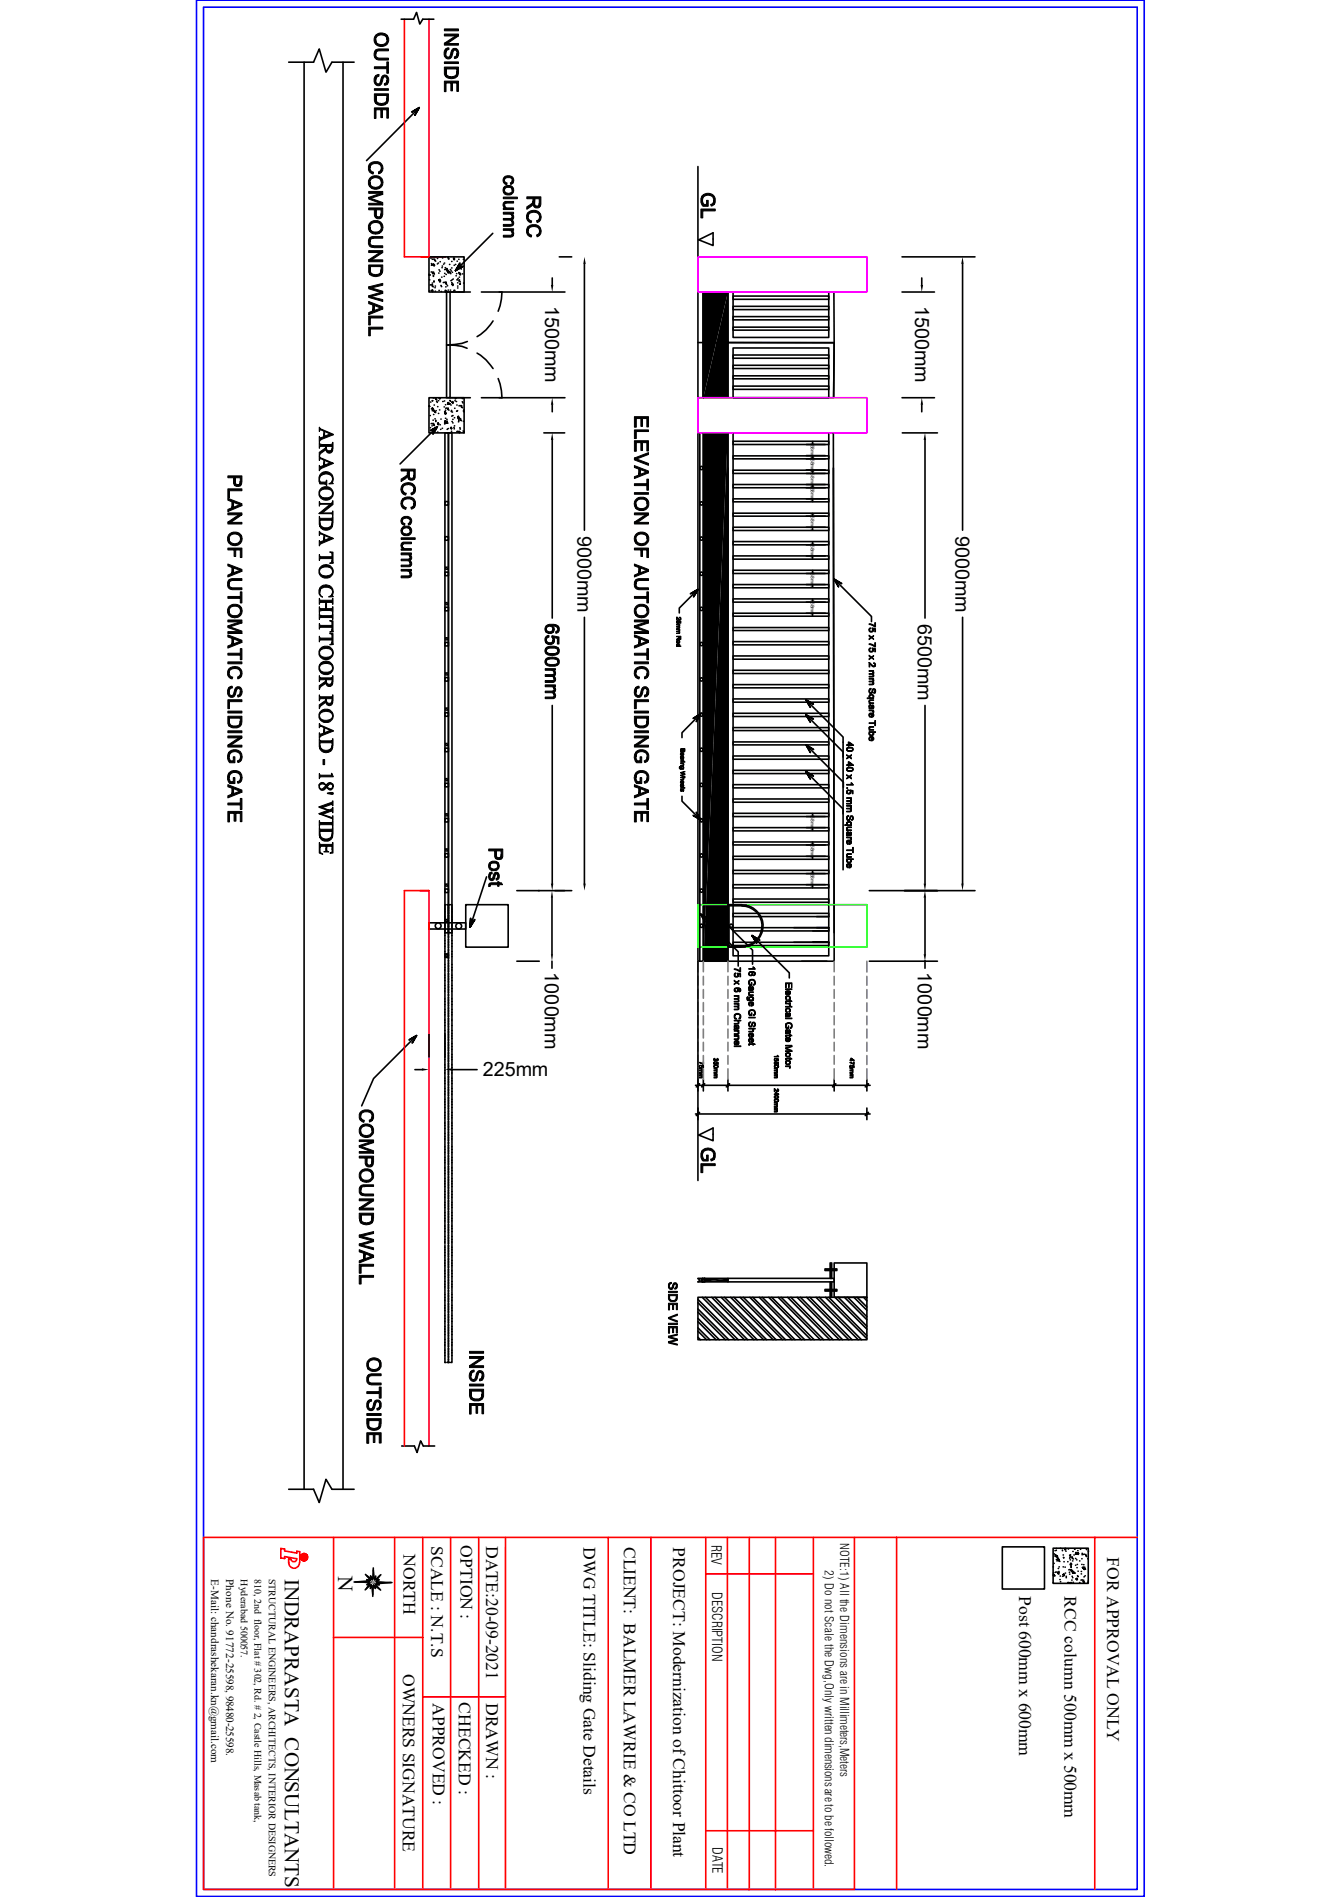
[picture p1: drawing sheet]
<svg xmlns="http://www.w3.org/2000/svg" width="210mm" height="297mm" viewBox="0 0 210 297" stroke-linecap="round" stroke-linejoin="round" font-family="sans-serif">
<defs><g id="words">
<g font-size="3.3">
<text x="44.6" y="247.2" transform="rotate(90 44.6 247.2)">INDRAPRASTA CONSULTANTS</text>
<text x="53" y="246.7" transform="rotate(90 53 246.7)">N</text>
</g>
<g font-size="3.1">
<text x="85.4" y="47.9" transform="rotate(90 85.4 47.9)">1500mm</text>
<text x="143.3" y="47.9" transform="rotate(90 143.3 47.9)">1500mm</text>
<text x="90.5" y="83.9" transform="rotate(90 90.5 83.9)">9000mm</text>
<text x="149.7" y="83.9" transform="rotate(90 149.7 83.9)">9000mm</text>
<text x="143.8" y="97.7" transform="rotate(90 143.8 97.7)">6500mm</text>
<text x="85.3" y="152.2" transform="rotate(90 85.3 152.2)">1000mm</text>
<text x="143.8" y="152.2" transform="rotate(90 143.8 152.2)">1000mm</text>
<text x="75.6" y="168.5">225mm</text>
</g>
<g font-size="2.8">
<text x="63.2" y="243.3" transform="rotate(90 63.2 243.3)">NORTH</text>
<text x="67.5" y="242.1" transform="rotate(90 67.5 242.1)">SCALE : N.T.S</text>
<text x="72.1" y="242" transform="rotate(90 72.1 242)">OPTION :</text>
<text x="76.2" y="242" transform="rotate(90 76.2 242)">DATE:20-09-2021</text>
<text x="91.4" y="242.2" transform="rotate(90 91.4 242.2)">DWG TITLE: Sliding Gate Details</text>
<text x="97.7" y="242.1" transform="rotate(90 97.7 242.1)">CLIENT: BALMER LAWRIE &amp; CO LTD</text>
<text x="105.4" y="242.2" transform="rotate(90 105.4 242.2)">PROJECT: Modernization of Chittoor Plant</text>
<text x="173.4" y="243.8" transform="rotate(90 173.4 243.8)">FOR APPROVAL ONLY</text>
<text x="159.6" y="249.9" transform="rotate(90 159.6 249.9)">Post 600mm x 600mm</text>
<text x="166.7" y="249.9" transform="rotate(90 166.7 249.9)">RCC column 500mm x 500mm</text>
<text x="63.1" y="262" transform="rotate(90 63.1 262)">OWNERS SIGNATURE</text>
<text x="67.8" y="266.6" transform="rotate(90 67.8 266.6)">APPROVED :</text>
<text x="71.9" y="266.5" transform="rotate(90 71.9 266.5)">CHECKED :</text>
<text x="76.2" y="266.6" transform="rotate(90 76.2 266.6)">DRAWN :</text>
</g>
<g font-size="2.2">
<text x="111.4" y="241.9" transform="rotate(90 111.4 241.9)">REV</text>
<text x="111.5" y="249.3" transform="rotate(90 111.5 249.3)">DESCRIPTION</text>
<text x="111.6" y="289.2" transform="rotate(90 111.6 289.2)">DATE</text>
</g>
<g font-size="1.9">
<text x="129.2" y="245.9" transform="rotate(90 129.2 245.9)">2) Do not Scale the Dwg,Only written dimensions are to be followed.</text>
<text x="131.6" y="241.6" transform="rotate(90 131.6 241.6)">NOTE:1) All the Dimensions are in Millimeters,Meters</text>
</g>
<g font-size="1.7">
<text x="33.1" y="247.3" transform="rotate(90 33.1 247.3)">E-Mail: chandrashekaran.kn@gmail.com</text>
<text x="35.4" y="247.3" transform="rotate(90 35.4 247.3)">Phone No. 91772-25598, 98480-25598.</text>
</g>
<g font-size="1.6">
<text x="37.7" y="247.3" transform="rotate(90 37.7 247.3)">Hyderabad 500057.</text>
<text x="39.9" y="247.2" transform="rotate(90 39.9 247.2)">810, 2nd floor, Flat # 302, Rd. # 2, Castle Hills, Masab tank,</text>
<text x="42.1" y="247.2" transform="rotate(90 42.1 247.2)">STRUCTURAL ENGINEERS, ARCHITECTS, INTERIOR DESIGNERS</text>
</g>
<g font-size=".8">
<text x="127" y="73.7" transform="rotate(90 127 73.7)">158mm158mm</text>
<text x="127" y="80.4" transform="rotate(90 127 80.4)">158mm</text>
<text x="127" y="84.9" transform="rotate(90 127 84.9)">158mm</text>
<text x="127" y="89.4" transform="rotate(90 127 89.4)">158mm</text>
<text x="127" y="93.8" transform="rotate(90 127 93.8)">158mm</text>
<text x="127" y="127.4" transform="rotate(90 127 127.4)">158mm</text>
<text x="127" y="131.9" transform="rotate(90 127 131.9)">158mm</text>
<text x="127" y="136.4" transform="rotate(90 127 136.4)">158mm</text>
</g>
</g></defs>
<g fill="none" stroke="#000" stroke-width=".25">
<path d="M45.2 9.7h3.9l.9-2 1.1 3.6 .9-1.6h3.5M47.6 9.7v223.5M53.7 9.7v223.5M62.8 3h2l.4-1.1 .5 1.9 .5-.8h1.7M64.5 17.5l1.2-.7-.7 1.2 .7-1.2zM65.7 16.8l-8.3 8.3M77.2 36.5l-5.9 5.9 .7-1.2-.7 1.2 1.2-.7-1.2 .7M109.3 26.1v15.3M109.4 37.5l2.3-1.1v2zM67.2 42.9l.1 .2M67.2 40.2h5.5v5.5h-5.5zM67.2 45.6h.1"/>
<path d="M67.3 43.8h.1M67.4 43.1h-.2M67.5 40.4h.1M67.5 42.6h.2M67.5 44.6h-.1M67.5 45.5h.1M67.6 41.3h.1M67.6 41.5h.1M67.7 44.8l.2 .1M67.7 45.5v.2M67.7 44.3h.1M67.7 44.6v.1"/>
<path d="M67.7 45.4l-.1 .1 .2 .1M67.7 42.8h.1M67.8 42.7h.1M67.8 41.3h.1M67.9 40.6h-.2M67.9 43.1h.1M67.9 43.3h.1M67.9 42.6l.1 .3M67.9 44.2h.1M67.9 44h.1M67.9 41.4v.1M68.1 40.8l.1 .1"/>
<path d="M68.1 40.6v.1M68.1 41.5h-.2l.1 .2M68.1 45h.1M68.2 44.8h.1M68.2 45.6h.1M68.5 41.3h.1M68.5 40.5h.1M68.6 41.2h.1M68.7 42.8h.1M68.7 45.5h.1M68.7 42.2h.1M68.8 44h.1"/>
<path d="M68.9 43.7l-.2 .2M68.9 44.2h.1M68.9 42.5h.1M68.9 41h.1M69 43.9l-.2-.1 .1 .2M69 44h.1M69 44.7h.1M69.1 45.6h.1M69.1 44.9h.1M69.2 43.4h.1M69.2 41.9h.1M69.3 41.7h.1"/>
<path d="M69.3 40.4h.1M69.5 41.4h.1M69.6 43.3h.1M69.6 41.2h.1M69.6 44.2h-.2M69.6 42.8h.1M69.7 45.5v.2M69.7 41.9h.1M69.8 44.4l.2 .1M69.8 44.2v.2M69.8 42.2h-.2M69.8 45.5l.3 .2"/>
<path d="M69.8 44.9h.1M69.8 43h.1M69.9 45.7h.6v16.6h-.6zM69.9 54h.6M70 42.4l.1 .1M70 42l-.1 .2M70 42.2v.2M70 45.7h.1M70.1 44.7h.1M70.1 45.7h-.3M70.1 42.2h-.2l.1 .1M70.2 40.4l.1 .1"/>
<path d="M70.2 40.2v.1M70.2 42.5l-.1 .2M70.2 45.4h.1M70.2 40.6h.1M70.3 42.5l.2 .2h-.2M70.4 41.4h.1M70.5 45.7h3.2M70.5 42.2h.1M70.5 45.4h.1M70.6 42.8h.1M70.6 43.9h.1M70.7 42.4h.1"/>
<path d="M70.7 40.9h.1M70.7 42h.1M70.7 44.2h.1M70.8 43.8h.1M70.8 44.5l.1 .2M70.8 44.5l.2 .1M70.8 42.6h.1M70.9 44.4l-.1 .1M71 45.7h.1M71 43.7h.1M71 40.5l.2 .1M71.1 40.5v.2"/>
<path d="M71.1 45.5h.1M71.1 41.5h.1M71.1 40.4l-.1 .1M71.2 45.5h.1M71.3 41.4h.1M71.4 43.2h.1M71.5 42.8h.1M71.5 43.8h.2M71.6 40.9h.1M71.7 44.3h.1M71.7 44.8h.1M71.7 45.1h.1"/>
<path d="M71.7 43.6h.1M71.8 42.1h.1M71.8 40.6h.1M71.8 42.7h.1M71.9 44l.2 .2M71.9 41.8h-.2M71.9 43.4h.1M72 43.8l-.1 .2M72 42.7l-.1 .1M72 44.5h.1M72.1 44.4h.1M72.1 42l.2 .1"/>
<path d="M72.1 43h.1M72.1 41.8v.2M72.1 42.9l-.1-.1 .1 .2M72.1 41.5h.1M72.3 41.4h.1M72.4 42.9h.1M72.6 40.6h.1M72.6 44.3h.1M73.2 53.5l-.9 .3-2.2 .2 2.2 .2 .9 .3M74.7 55.3a7.3 7.3 0 0 1 2.5 2.4M77.2 50.2a6.9 6.9 0 0 1-2.5 2.5M78 59.3l.5 1.9 .1 1.1"/>
<path d="M78.6 45.7l-.1 1.1-.5 1.9M86.5 43.5v1.1M87.6 40.2h1.9M88.5 45.7h-13.1M91.5 41.3v41.7M109.3 45.7v16.6h.9v-16.6h3.8v16.6h-3.8v-16.6zM109.3 53.6h4.7M114 53.6l16.6 .1v8.6h-16.6zM114.8 45.7h15v7.1h-15zM114.8 46.4h15v.5h-15zM114.8 49.6h15v.5h-15zM114.8 51.2h15v.5h-15z"/>
<path d="M114.8 48h15v.5h-15zM114.8 54.5h15v7.8h-15zM114.8 57.2h15v.5h-15zM114.8 55.6h15v.5h-15zM114.8 58.8h15v.5h-15zM130.6 45.7v7.9zM130.6 45.7h-16.6v7.9h16.6v8.6M141.3 40.2h11.4M141.3 45.7h5M144.4 43.5v1.1M150.7 41.3v41.7M67.2 63.5l.1 .1"/>
<path d="M67.2 63.6h.1M67.2 62.3h5.5v5.5h-5.5zM67.4 65.1h.1M67.4 67h.1M67.4 62.9h.1M67.6 64h.1M67.6 66.7h.1M67.7 66.3h-.2M67.7 62.7h.1M67.7 63.8l-.1 .2M67.8 65.8h.1M67.9 64.3h-.2"/>
<path d="M67.9 64h-.2l.1 .1M67.9 66.4h.1M67.9 66.5l.1 .1M67.9 66.3v.2M67.9 64.9h.1M67.9 64.2h.1M67.9 64.4h.1M68 63.4h.1M68 62.3h-.1M68 67.5h.1M68.1 64.3v.2l.1 .1M68.1 65.6h.1"/>
<path d="M68.2 67.3h.1M68.2 62.5l.2 .1M68.2 62.3v.1M68.2 66h.1M68.2 65.8h.1M68.3 64.3h.1M68.3 67h.1M68.4 62.8h.1M68.5 63h.1M68.5 66.8l-1.2 .7 1.2-.7-.7 1.2 .7-1.2-5.8 5.8M68.5 67.6h.1M68.5 63.7h.1"/>
<path d="M68.6 66.2l-.1 .1M68.7 62.7h.1M68.7 64.7h.1M68.7 66.4l-.1-.1 .1 .2M68.8 62.3l.1 .2M68.8 62.3h.1M68.8 62.3l.2 .1M68.8 64.2h.1M68.9 66.5h.1M69 67.2h.1M69 65.6h.1M69.3 67.1h.1"/>
<path d="M69.3 62.9h.1M69.6 63.7h.1M69.6 62.8h.1M69.6 65.9h.2M69.6 64.5h.1M69.6 66.4h.1M69.6 64.4h.1M69.7 67.8h.5v78.2h-.5zM69.7 78.5h.5v.6h-.5zM69.7 66l-.1 .3M69.7 64.9h.1M69.8 66l.2 .2"/>
<path d="M69.8 66.3h.2M69.8 64.5l-.1 .1M69.8 63.4h.1M69.8 65.5h.1M69.8 64.2h.1M69.9 64.7l-.2-.1 .1 .2M69.9 66.1l.2 .2M70 63.9h-.2M70 65.7h.1M70 65.9v.2M70 67.2h.1M70.1 64.1l.2 .1"/>
<path d="M70.1 63v.3M70.2 63.9v.2M70.2 67.8h.1M70.2 67.1h.1M70.2 63l.2 .2M70.2 67.8h.6v78.2h-.6zM70.4 62.7h.1M70.5 63.2l-.3 .1M70.5 62.3h3.2M70.5 62.8h.1M70.6 67l.1 .2M70.6 67l.2 .1"/>
<path d="M70.6 63.4h.1M70.7 66.9l-.1 .1M70.7 64.4h.1M70.7 67.5h.1M70.7 64.3h.1M70.7 65.2h.1M70.8 66h.1M70.8 64.5h.1M70.9 62.9l-.1 .1M70.9 65.1h.1M70.9 63h.1M70.9 66.2h.1"/>
<path d="M70.9 65.7h.1M71 63l-.2-.1 .1 .3M71.1 66.9h.1M71.1 67.1h.1M71.2 66.7h.1M71.2 65.4h.1M71.2 63.9h.1M71.2 62.7h.1M71.3 62.4h.1M71.4 62.4h.1M71.5 62.9h.1M71.5 64.4h.1"/>
<path d="M71.5 63.4h.1M71.6 64.3h.1M71.7 67.5l-.2 .1M71.8 65.2l-.1 .1M71.8 66h.1M71.8 65.9h.1M71.8 65.7h.1M71.9 65.5h-.2M71.9 67.7l.1 .1M71.9 67.5v.2M71.9 65.4l-.1-.1v.2M72 67h.1"/>
<path d="M72.1 67.6h.1M72.1 67.2h.1M72.1 63.5h-.2M72.1 65.5v.2l.2 .2M72.3 63.7l.1 .1M72.3 63.5v.2M72.4 62.4h.1M72.4 62.9h.1M72.5 63.1h.1M72.5 67.5h.1M72.6 66h.1M72.6 64.3h.1"/>
<path d="M72.6 67.6l.1 .2M72.6 67.7h.1M72.6 64.5h.1M72.6 64.2h.1M72.7 67.6l-.1 .1M85.2 67.8h3.2M86.5 63.4v1.1M86.5 68.9v27.9M88.5 62.3h-13.1M109.3 67.8h.9v82.7h-.9zM109.3 62.8v5M109.6 67.8v82.7"/>
<path d="M110.2 67.8h3.8v82.7h-3.8zM114 67.8h16.5l.1 82.7h-16.6zM114 73.3v72.7M114.8 67.8h15v81.8h-15zM114.8 78.1h15v.5h-15zM114.8 75.9h15v.5h-15zM114.8 60.5h15v.5h-15zM114.8 73.6h15v.5h-15zM114.8 71.4h15v.4h-15zM114.8 69.1h15v.5h-15zM126.3 76.4h2.9M126.3 78.1h2.9"/>
<path d="M126.3 74.1h2.9M126.3 75.9h2.9M126.3 71.8h2.9M126.3 73.6h2.9M126.3 69.6h2.9M126.3 71.3h2.9M127.3 69.1v.3M127.3 71.4v.4M127.3 73.7v.3M127.3 75.9v.4M127.3 78.3v.2M130.5 73.3l.1 72.7"/>
<path d="M141.3 62.3h5M141.3 67.8h5.5M144.4 63.4v1.1M144.9 68.9v27.9M69.7 84h.5v.6h-.5zM69.7 89.6h.5v.5h-.5zM69.7 95.1h.5v.5h-.5zM91.5 96.6v41.7M108.1 93l1.2-.7-.7 1.2 .7-1.2zM109.3 92.3l-2.9 2.9v.8M114.8 91.5h15v.5h-15zM114.8 96h15v.5h-15z"/>
<path d="M114.8 98.3h15v.4h-15zM114.8 93.8h15v.5h-15zM114.8 82.5h15v.6h-15zM114.8 87h15v.5h-15zM114.8 89.3h15v.5h-15zM114.8 84.8h15v.5h-15zM114.8 80.3h15v.5h-15zM126.3 80.8h2.9M126.3 82.6h2.9M126.3 85.3h2.9M126.3 87h2.9M126.3 89.8h2.9"/>
<path d="M126.3 91.5h2.9M126.3 94.3h2.9M126.3 96h2.9M127.3 80.4v.2M127.3 82.8v.2M127.3 84.9v.2M127.3 87.2v.3M127.3 89.3v.3M127.3 91.7v.2M127.3 93.8v.2M127.3 96.2v.2M130.6 90.7l.7 1.2-.7-1.2 1.2 .7z"/>
<path d="M130.6 90.7l5.9 5.8v.8M150.7 96.6v41.7M69.7 100.6h.5v.5h-.5zM69.7 106.1h.5v.5h-.5zM69.7 111.6h.5v.5h-.5zM69.7 117.1h.5v.6h-.5zM86.5 110.4v27.9M108.5 112.5l1.2-.7-.6 1.2 .6-1.2zM109.7 111.8l-2.9 2.9v.8M114.8 109.4h15v.5h-15zM114.8 118.4h15v.5h-15zM114.8 113.9h15v.5h-15z"/>
<path d="M114.8 116.2h15v.4h-15zM114.8 111.7h15v.5h-15zM114.8 100.5h15v.5h-15zM114.8 104.9h15v.6h-15zM114.8 107.2h15v.5h-15zM114.8 102.7h15v.5h-15zM126.2 109.6l.7 1.1-.7-1.1 1.2 .7zM126.2 111.9l.7 1.2-.7-1.2 1.2 .7zM126.2 109.6l5.8 5.8v20.8M126.2 111.9l5.8 5.8v.8M126.2 116.6l.7 1.2-.7-1.2 1.2 .7zM126.2 116.6l5.9 5.9v.8"/>
<path d="M144.9 110.4v27.9M69.7 122.6h.5v.6h-.5zM69.7 128.1h.5v.6h-.5zM69.7 133.6h.5v.6h-.5zM69.7 139.2h.5v.5h-.5zM76.2 137.3l-2.6 7.9 .1-1.4-.1 1.4 .8-1.2-.8 1.2M80.9 139.4h8.6M106.8 124.7v.7l2.9 3M108.5 127.7l1.2 .7-.6-1.2 .6 1.2zM114.8 127.3h15v.5h-15zM114.8 136.3h15v.5h-15zM114.8 138.5h15v.5h-15z"/>
<path d="M114.8 131.8h15v.5h-15zM114.8 134.1h15v.4h-15zM114.8 129.6h15v.5h-15zM114.8 122.9h15v.5h-15zM114.8 125.1h15v.5h-15zM114.8 120.6h15v.5h-15zM126.2 120.8l.7 1.2-.7-1.2 1.2 .7zM126.2 120.8l5.8 5.9v.7M126.3 136.8h2.9M126.3 138.5h2.9M126.3 132.3h2.9M126.3 134.1h2.9"/>
<path d="M126.3 127.8h2.9M126.3 129.6h2.9M127.3 127.4v.2M127.3 129.8v.2M127.3 131.9v.2M127.3 134.3v.2M127.3 136.4v.2M127.3 138.7v.3M136.1 139.4h16.6M67.2 144.5h5.7v1h-5.7zM69.7 149.4h.5v.5h-.5zM69.7 142v.3"/>
<path d="M69.7 142.4v.3M69.7 142.8v.3M69.7 143.3v.2M69.7 143.6v.3M69.7 144.1v.3M69.7 144.5v.3M69.7 144.9v.3M69.7 145.3v.3M69.7 145.7v.3M69.7 146.1v.3M69.7 146.6v.2M69.7 147v.2"/>
<path d="M69.7 147.4v.3M69.7 147.8v.3M69.7 148.2v.3M69.7 148.6v.3M69.7 149v.3M69.7 149.4v.3M69.7 149.9v.2M69.7 150.3v.2M69.7 150.7v.3M69.7 151.1v.3M69.7 151.5v.3M69.7 151.9v.3"/>
<path d="M69.7 152.4v.2M69.7 152.7v.3M69.7 153.2v.3M69.7 153.6v.2M69.7 154v.3M69.7 154.4v.3M69.7 154.8v.3M69.7 155.2v.3M69.7 155.7v.2M69.7 156.1v.2M69.7 156.5v.3M69.7 156.9v.3"/>
<path d="M69.7 157.3v.3M69.7 157.7v.3M69.7 158.1v.3M69.7 158.5v.3M69.7 159v.2M69.7 159.4v.2M69.7 159.8v.3M69.8 141.6h-.1v.3M70 141.6h.2v.3v-.3h.2M70.2 142v.3M70.2 142.4v.3M70.2 142.8v.3"/>
<path d="M70.2 143.3v.2M70.2 143.6v.3M70.2 144.1v.3M70.2 144.5v.3M70.2 144.9v.3M70.2 145.3v.3M70.2 145.7v.3M70.2 146.1v.3M70.2 146.6v.2M70.2 147v.2M70.2 147.4v.3M70.2 147.8v.3"/>
<path d="M70.2 148.2v.3M70.2 148.6v.3M70.2 149v.3M70.2 149.4v.3M70.2 149.9v.2M70.2 150.3v.2M70.2 150.7v.3M70.2 151.1v.3M70.2 151.5v.3M70.2 151.9v.3M70.2 152.4v.2M70.2 152.7v.3"/>
<path d="M70.2 153.2v.3M70.2 153.6v.2M70.2 154v.3M70.2 154.4v.3M70.2 154.8v.3M70.2 155.2v.3M70.2 155.7v.2M70.2 156.1v.2M70.2 156.5v.3M70.2 156.9v.3M70.2 157.3v.3M70.2 157.7v.3"/>
<path d="M70.2 158.1v.3M70.2 158.5v.3M70.2 159v.2M70.2 159.4v.2M70.2 159.8v.3M70.6 141.6h.2v.3M70.8 142v.3M70.8 142.4v.3M70.8 142.8v.3M70.8 143.3v.2M70.8 143.6v.3M70.8 144.1v.3"/>
<path d="M70.8 144.5v.3M70.8 144.9v.3M70.8 145.3v.3M70.8 145.7v.3M70.8 146.1v.3M70.8 146.6v.2M70.8 147v.2M70.8 147.4v.3M70.8 147.8v.3M70.8 148.2v.3M70.8 148.6v.3M70.8 149v.3"/>
<path d="M70.8 149.4v.3M70.8 149.9v.2M70.8 150.3v.2M70.8 150.7v.3M70.8 151.1v.3M70.8 151.5v.3M70.8 151.9v.3M70.8 152.4v.2M70.8 152.7v.3M70.8 153.2v.3M70.8 153.6v.2M70.8 154v.3"/>
<path d="M70.8 154.4v.3M70.8 154.8v.3M70.8 155.2v.3M70.8 155.7v.2M70.8 156.1v.2M70.8 156.5v.3M70.8 156.9v.3M70.8 157.3v.3M70.8 157.7v.3M70.8 158.1v.3M70.8 158.5v.3M70.8 159v.2"/>
<path d="M70.8 159.4v.2M70.8 159.8v.3M72.9 141.6h6.7v6.7h-6.7zM80.9 150.5h3.6M86.4 140.5v8.9M86.4 150.5v1.1M109.3 150.5v34.3M109.7 143.1l.7 1.3-.7-1.3 1.3 .7zM109.7 143.1l5.9 5.9v2.3M112 144.4l.7 1.2-.7-1.2 1.2 .7zM112 142.9l5.9 5.9v2.2M114.8 140.8h15v.5h-15z"/>
<path d="M114.8 143h15v.5h-15zM114.8 145.2h15v.6h-15zM114.8 147.5h15v.5h-15zM116.2 141.9a3.1 3.1 0 0 1 3.1 3.2 3.1 3.1 0 0 1-3.3 3M116.2 141.6h-2.2v6.7a5.8 5.8 0 0 0 4.3-.8 3.3 3.3 0 0 0 1-3.6 3.3 3.3 0 0 0-3.1-2.2M116.2 141.8h-2v6.3h1.8M117.8 146.5l.7 1.2-.7-1.2 1.2 .7zM117.8 146.5l5.8 5.8v.8M124.3 147.5h5.5h-2.5M125.6 150.5h3.9M127.3 145.8h2.5M127.9 143.5h1.9"/>
<path d="M129.8 145.2h-5.5M136.1 150.5h10.7M144.9 140.5v8.9M144.9 150.5v1.1M64.1 162.8l1.1-.7-.6 1.2 .6-1.2zM65 167.5h1.1M65.2 162.1l-6.7 6.8-1.9 4.2M67.2 162v3.5M69.7 160.2v.3M69.7 160.6v.3M69.7 161v.3M69.7 161.4v.3"/>
<path d="M69.7 161.8v3.7M69.7 165.6v.3M69.7 166v.2M69.7 166.4v.3M69.7 166.8v.3M69.7 167.2v.3M69.7 167.6v.3M69.7 168.1v.2M69.7 168.5v.2M69.7 168.9v.3M69.7 169.3v.3M69.7 169.7v.3"/>
<path d="M69.7 170.1v.3M69.7 170.5v.3M69.7 170.9v.3M69.7 171.4v.2M69.7 171.8v.2M69.7 172.2v.3M69.7 172.6v.3M69.7 173v.3M69.7 173.4v.3M69.7 173.9v.2M69.7 174.2v.3M69.7 174.7v.3"/>
<path d="M69.7 175.1v.2M69.7 175.5v.3M69.7 175.9v.3M69.7 176.3v.3M69.7 176.7v.3M69.7 177.2v.2M69.7 177.5v.3M69.7 178v.3M69.7 178.4v.2M69.7 178.8v.3M69.7 179.2v.3M69.7 179.6v.3"/>
<path d="M70.2 160.2v.3M70.2 160.6v.3M70.2 161v.3M70.2 161.4v.3M70.2 161.8v.3M70.2 162.3v.3M70.2 162.7v.2M70.2 163.1v.3M70.2 163.5v.3M70.2 163.9v.3M70.2 164.3v.3M70.2 164.8v.2"/>
<path d="M70.2 165.1v.3M70.2 165.6v.3M70.2 166v.2M70.2 166.4v.3M70.2 166.8v.3M70.2 167.2v.3M70.2 167.6v.3M70.2 168.1v.2M70.2 168.5v.2M70.2 168.9v.3M70.2 169.3v.3M70.2 169.7v.3"/>
<path d="M70.2 170.1v.3M70.2 170.5v.3M70.2 170.9v.3M70.2 171.4v.2M70.2 171.8v.2M70.2 172.2v.3M70.2 172.6v.3M70.2 173v.3M70.2 173.4v.3M70.2 173.9v.2M70.2 174.2v.3M70.2 174.7v.3"/>
<path d="M70.2 175.1v.2M70.2 175.5v.3M70.2 175.9v.3M70.2 176.3v.3M70.2 176.7v.3M70.2 177.2v.2M70.2 177.5v.3M70.2 178v.3M70.2 178.4v.2M70.2 178.8v.3M70.2 179.2v.3M70.2 179.6v.3"/>
<path d="M70.8 160.2v.3M70.8 160.6v.3M70.8 161v.3M70.8 161.4v.3M70.8 161.8v.3M70.8 162.3v.3M70.8 162.7v.2M70.8 163.1v.3M70.8 163.5v.3M70.8 163.9v.3M70.8 164.3v.3M70.8 164.8v.2"/>
<path d="M70.8 165.1v.3M70.8 165.6v.3M70.8 166v.2M70.8 166.4v.3M70.8 166.8v.3M70.8 167.2v.3M70.8 167.6v.3M70.8 168.1v.2M70.8 168.5v.2M70.8 168.9v.3M70.8 169.3v.3M70.8 169.7v.3"/>
<path d="M70.8 170.1v.3M70.8 170.5v.3M70.8 170.9v.3M70.8 171.4v.2M70.8 171.8v.2M70.8 172.2v.3M70.8 172.6v.3M70.8 173v.3M70.8 173.4v.3M70.8 173.9v.2M70.8 174.2v.3M70.8 174.7v.3"/>
<path d="M70.8 175.1v.2M70.8 175.5v.3M70.8 175.9v.3M70.8 176.3v.3M70.8 176.7v.3M70.8 177.2v.2M70.8 177.5v.3M70.8 178v.3M70.8 178.4v.2M70.8 178.8v.3M70.8 179.2v.3M70.8 179.6v.3"/>
<path d="M70.8 167.5h3.9M108.9 169.9h27.4M108.9 174.4h27.4M109.4 177.7l2.3-1.1v2zM109.6 169.7l-.5 .5M109.6 174.2l-.5 .5M110.2 169v1.8M110.4 169.7l-.5 .5M114 169v1.8M114.3 169.7l-.6 .5M130.6 169v1.8M130.9 169.7l-.5 .5"/>
<path d="M135.8 169v1.8M135.8 173.5v1.8M136 169.7l-.5 .5M136 174.2l-.5 .5M69.7 180v.3M69.7 180.5v.2M69.7 180.9v.2M69.7 181.3v.3M69.7 181.7v.3M69.7 182.1v.3M69.7 182.5v.3M69.7 182.9v.3"/>
<path d="M69.7 183.3v.3M69.7 183.8v.2M69.7 184.2v.2M69.7 184.6v.3M69.7 185v.3M69.7 185.4v.3M69.7 185.8v.3M69.7 186.3v.2M69.7 186.6v.3M69.7 187.1v.3M69.7 187.5v.2M69.7 187.9v.3"/>
<path d="M69.7 188.3v.3M69.7 188.7v.3M69.7 189.1v.3M69.7 189.6v.2M69.7 189.9v.3M69.7 190.4v.3M69.7 190.8v.3M69.7 191.2v.3M69.7 191.6v.3M69.7 192v.3M69.7 192.4v.3M69.7 192.9v.2"/>
<path d="M69.7 193.3v.2M69.7 193.7v.3M69.7 194.1v.3M69.7 194.5v.3M69.7 194.9v.3M69.7 195.3v.3M69.7 195.7v.3M69.7 196.2v.3M69.7 196.6v.2M69.7 197v.3M69.7 197.4v.3M69.7 197.8v.3"/>
<path d="M69.7 198.2v.3M69.7 198.7v.2M69.7 199.1v.2M69.7 199.5v.3M69.7 199.9v.3M70.2 180v.3M70.2 180.5v.2M70.2 180.9v.2M70.2 181.3v.3M70.2 181.7v.3M70.2 182.1v.3M70.2 182.5v.3"/>
<path d="M70.2 182.9v.3M70.2 183.3v.3M70.2 183.8v.2M70.2 184.2v.2M70.2 184.6v.3M70.2 185v.3M70.2 185.4v.3M70.2 185.8v.3M70.2 186.3v.2M70.2 186.6v.3M70.2 187.1v.3M70.2 187.5v.2"/>
<path d="M70.2 187.9v.3M70.2 188.3v.3M70.2 188.7v.3M70.2 189.1v.3M70.2 189.6v.2M70.2 189.9v.3M70.2 190.4v.3M70.2 190.8v.3M70.2 191.2v.3M70.2 191.6v.3M70.2 192v.3M70.2 192.4v.3"/>
<path d="M70.2 192.9v.2M70.2 193.3v.2M70.2 193.7v.3M70.2 194.1v.3M70.2 194.5v.3M70.2 194.9v.3M70.2 195.3v.3M70.2 195.7v.3M70.2 196.2v.3M70.2 196.6v.3M70.2 197v.3M70.2 197.4v.3"/>
<path d="M70.2 197.8v.3M70.2 198.2v.3M70.2 198.7v.2M70.2 199.1v.2M70.2 199.5v.3M70.2 199.9v.3M70.8 180v.3M70.8 180.5v.2M70.8 180.9v.2M70.8 181.3v.3M70.8 181.7v.3M70.8 182.1v.3"/>
<path d="M70.8 182.5v.3M70.8 182.9v.3M70.8 183.3v.3M70.8 183.8v.2M70.8 184.2v.2M70.8 184.6v.3M70.8 185v.3M70.8 185.4v.3M70.8 185.8v.3M70.8 186.3v.2M70.8 186.6v.3M70.8 187.1v.3"/>
<path d="M70.8 187.5v.2M70.8 187.9v.3M70.8 188.3v.3M70.8 188.7v.3M70.8 189.1v.3M70.8 189.6v.2M70.8 189.9v.3M70.8 190.4v.3M70.8 190.8v.3M70.8 191.2v.3M70.8 191.6v.3M70.8 192v.3"/>
<path d="M70.8 192.4v.3M70.8 192.9v.2M70.8 193.3v.2M70.8 193.7v.3M70.8 194.1v.3M70.8 194.5v.3M70.8 194.9v.3M70.8 195.3v.3M70.8 195.7v.3M70.8 196.2v.3M70.8 196.6v.3M70.8 197v.3"/>
<path d="M70.8 197.4v.3M70.8 197.8v.3M70.8 198.2v.3M70.8 198.7v.2M70.8 199.1v.2M70.8 199.5v.3M70.8 199.9v.3M129.2 198.7h1.9v.2h-1.9zM130 197.7h.3v2.5h-.3zM130.6 197.7h5.2v5.4h-5.2zM69.7 213.1v.2h.1M69.7 200.3v.3"/>
<path d="M69.7 200.7v.3M69.7 201.1v.3M69.7 201.5v.3M69.7 202v.2M69.7 202.4v.2M69.7 202.8v.3M69.7 203.2v.3M69.7 203.6v.3M69.7 204v.3M69.7 204.4v.3M69.7 204.9v.2M69.7 205.3v.2"/>
<path d="M69.7 205.7v.3M69.7 206.1v.3M69.7 206.5v.3M69.7 206.9v.3M69.7 207.3v.3M69.7 207.7v.3M69.7 208.2v.2M69.7 208.6v.3M69.7 209v.3M69.7 209.4v.3M69.7 209.8v.3M69.7 210.2v.3"/>
<path d="M69.7 210.7v.2M69.7 211.1v.2M69.7 211.5v.3M69.7 211.9v.3M69.7 212.3v.3M69.7 212.7v.3M70 213.3h.2v-.2v.2h.2M70.2 200.3v.3M70.2 200.7v.3M70.2 201.1v.3M70.2 201.5v.3M70.2 202v.2"/>
<path d="M70.2 202.4v.2M70.2 202.8v.3M70.2 203.2v.3M70.2 203.6v.3M70.2 204v.3M70.2 204.4v.3M70.2 204.9v.2M70.2 205.3v.2M70.2 205.7v.3M70.2 206.1v.3M70.2 206.5v.3M70.2 206.9v.3"/>
<path d="M70.2 207.3v.3M70.2 207.7v.3M70.2 208.2v.2M70.2 208.6v.3M70.2 209v.3M70.2 209.4v.3M70.2 209.8v.3M70.2 210.2v.3M70.2 210.7v.2M70.2 211.1v.2M70.2 211.5v.3M70.2 211.9v.3"/>
<path d="M70.2 212.3v.3M70.2 212.7v.3M70.8 200.3v.3M70.8 200.7v.3M70.8 201.1v.3M70.8 201.5v.3M70.8 202v.2M70.8 202.4v.2M70.8 202.8v.3M70.8 203.2v.3M70.8 203.6v.3M70.8 204v.3"/>
<path d="M70.8 204.4v.3M70.8 204.9v.2M70.8 205.3v.2M70.8 205.7v.3M70.8 206.1v.3M70.8 206.5v.3M70.8 206.9v.3M70.8 207.3v.3M70.8 207.7v.3M70.8 208.2v.2M70.8 208.6v.3M70.8 209v.3"/>
<path d="M70.8 209.4v.3M70.8 209.8v.3M70.8 210.2v.3M70.8 210.7v.2M70.8 211.1v.2M70.8 211.5v.3M70.8 211.9v.3M70.8 212.3v.3M70.8 212.7v.3M70.8 213.1v.2h-.2M109.3 203.1h26.5v6.7h-26.5zM109.3 200.2h4.7v.5h-3.6"/>
<path d="M109.3 200.2l.3 .2-.3 .3h1.1M109.3 203.5l6.3 6.3M109.3 204.9l4.8 4.9M109.3 206.4l3.3 3.4M109.3 207.9l1.9 1.9M109.3 209.4l.4 .4M109.3 204l5.8 5.8M109.3 205.4l4.3 4.4M109.3 206.9l2.8 2.9M109.3 208.4l1.4 1.4M110 203.1l6.6 6.7M110.1 200.2v.5l-.3-.3 .3-.2"/>
<path d="M110.4 200.4v-.2v.5M110.5 203.1l6.6 6.7M111.5 203.1l6.6 6.7M112 203.1l6.6 6.7M112.9 203.1l6.7 6.7M113.5 203.1l6.6 6.7M114 200.2h16.6v.5h-16.6zM114.4 203.1l6.7 6.7M114.9 203.1l6.6 6.7M115.9 203.1l6.7 6.7M116.4 203.1l6.6 6.7M117.4 203.1l6.6 6.7"/>
<path d="M117.9 203.1l6.6 6.7M118.9 203.1l6.6 6.7M119.4 203.1l6.6 6.7M120.4 203.1l6.6 6.7M120.9 203.1l6.6 6.7M121.9 203.1l6.6 6.7M122.3 203.1l6.7 6.7M123.4 203.1l6.6 6.7M123.9 203.1l6.6 6.7M124.8 203.1l6.6 6.7M125.3 203.1l6.7 6.7M126.3 203.1l6.6 6.7"/>
<path d="M126.8 203.1l6.6 6.7M127.8 203.1l6.6 6.7M128.3 203.1l6.6 6.7M129.2 201.9h1.9v.2h-1.9zM129.3 203.1l6.5 6.5M129.8 203.1l6 6M130 200.7h.3v2.4h-.3zM130.8 203.1l5 5M131.3 203.1l4.5 4.5M132.2 203.1l3.6 3.5M132.8 203.1l3 3.1M133.7 203.1l2.1 2"/>
<path d="M134.2 203.1l1.6 1.5M135.3 203.1l.5 .6M135.7 203.1l.1 .1M45.2 233.2h3.9l.9 2 1.1-3.6 .9 1.6h3.5M62.9 226.4h2l.4 1 .6-1.8 .4 .8h1.8M55.5 247.7h2.4M55.6 247.8h2.8M57.2 246.5l.8 .9M57.4 246.7l.9 .6M57.4 247.3l.5 .2-2.3 .2M57.4 248.1l.5-.2-.5 .9M57.5 247.4h.3"/>
<path d="M57.7 247.9l-.2 .2M58 248.1l-.8 .8M58 246.7l.2 .5M58 248.3v.3M58.1 246.8l.2 .3M58.2 248.2l.2 1.4M58.2 248.2l-.2 .5M58.4 248.3v1.6M58.4 247.6h2.8M58.5 245.8l.1 1.5M58.5 245.5l-.1 1.7M58.5 248.4l.3 .2"/>
<path d="M58.6 248.2l.8 .6M58.6 248.2l.2 .5M58.8 246.8v.3M58.8 248.1l.8 .9M58.8 246.8l-.2 .4M59 247.7l2.4 .1M59 248.1h.3M59.3 247.4l-.2 .1M59.5 246.7l-.6 .8 .5-.1M59.6 246.5l-.8 .9M61.2 247.8l-2.3 .1 .5 .3M157 242.2h6.6v6.6h-6.6z"/>
<path d="M164.9 247.8h.1M164.9 246.5l.2 .1-.2 .1M164.9 245.3h.1M164.9 242.4h5.5v5.5h-5.5zM165 246.3h.1M165.1 244.8h.1M165.1 246.7h.1M165.1 243.3h.1M165.2 246.7h.1M165.2 242.8h.1M165.3 243.5l-.1 .2M165.4 243.5l.2 .2h-.2"/>
<path d="M165.4 242.7h.1M165.4 246.1l-.1 .1M165.4 242.4h.1M165.5 243.8h.1M165.5 244.4h.1M165.6 244.1l-.2 .1M165.7 246.3l.1 .2M165.7 246.1v.2M165.7 243.9h.1M165.7 244.1l-.1 .1M165.7 245.6h.1M165.8 244.3l.2 .2"/>
<path d="M165.8 244.2h-.1v.1M165.8 246h.1M165.9 244.1l-.1 .2M165.9 245.3h.1M165.9 246.3h.1M166 247.3h.1M166 246.8h.1M166.1 242.4h.1M166.1 247.6h.1M166.4 242.5h.1M166.4 242.8h.1M166.4 246.8h.1"/>
<path d="M166.5 245.3h.1M166.5 243.5h.1M166.5 246.5l.1 .2M166.5 246.5l.2 .1M166.5 243.8h.1M166.6 243.9h.1M166.6 246.4l-.1 .1M166.6 244.5h.1M166.8 242.5v.2M166.8 245.4h.1M166.8 246.3h.1M166.8 242.4v.1l.1 .1"/>
<path d="M166.9 242.9h.1M167 246.8h.1M167 247h.1M167.2 247.8h.2M167.2 244.5h.1M167.3 242.5h.1M167.5 246.2h.1M167.5 244h.1M167.5 243.5h.1M167.5 246.5h.1M167.6 243.8h.1M167.6 245.7l-.2 .1"/>
<path d="M167.6 247.8v.1M167.6 245h.1M167.6 244.2h.1M167.6 243.5h.1M167.7 244.7l-.1 .2M167.7 245.4h.1M167.7 245.3h.1M167.8 246l.1 .1M167.8 245.7v.2M167.8 247.8h.1M167.9 244.9h-.2l.1 .2M167.9 247.4h.1"/>
<path d="M167.9 246.8h.1M167.9 245.9h.1M167.9 244l.2 .1M167.9 243.8v.1M168 247h.1M168 244.4h.1M168 246v.3M168 242.9h.1M168.1 246.3h.3M168.1 247.7h.1M168.1 246l.2 .3M168.2 243.5h.1"/>
<path d="M168.3 242.5h.1M168.4 242.5h.1M168.4 244h.1M168.4 245.1h.1M168.5 243.1l-.1 .2M168.6 243.1l.2 .2M168.6 247.2l.1 .2M168.6 247.2l.1 .1M168.6 244.2h.1M168.7 247.1l-.2 .1M168.7 245.4h.1M168.7 244.9h.1"/>
<path d="M168.7 246.7h.1M168.8 242.8h.1M168.8 243.3h-.3M168.8 243.2l.1 .2M168.8 246.8h.1M168.8 246h.1M168.9 243.1l-.1 .1h.2M169.1 247.8h.1M169.1 244.4h.1M169.2 242.6h.1M169.3 246.4h.1M169.3 246h.1"/>
<path d="M169.4 244.1h.1M169.4 244.9h.1M169.5 243.2h.1M169.5 243.4h.1M169.5 247.4h-.2M169.6 245.5h.1M169.6 247.7h.1M169.7 245.4h-.2M169.7 247.4v.2l.1 .1M169.7 245h.1M169.8 245.4l-.1 .2M169.8 246.9h.1"/>
<path d="M169.8 245.7h.1M169.8 245.6l.2 .1M169.8 243.3l-.1 .1M169.9 245.4v.1M169.9 245.6l-.2-.1 .1 .2M169.9 246.7h.1M170.1 243.4l.1 .3M170.1 242.6h.1M170.3 244.1h.1M170.4 247.6h.1M170.4 242.9h.1"/>
<circle cx="109.9" cy="78.8" r=".25"/>
<circle cx="109.9" cy="73.3" r=".25"/>
<circle cx="109.9" cy="84.3" r=".25"/>
<circle cx="109.9" cy="89.8" r=".25"/>
<circle cx="109.9" cy="95.3" r=".25"/>
<circle cx="109.9" cy="100.8" r=".25"/>
<circle cx="109.9" cy="106.4" r=".25"/>
<circle cx="109.9" cy="111.9" r=".25"/>
<circle cx="109.9" cy="117.4" r=".25"/>
<circle cx="109.9" cy="128.4" r=".25"/>
<circle cx="109.9" cy="122.9" r=".25"/>
<circle cx="109.9" cy="133.9" r=".25"/>
<circle cx="109.9" cy="139.5" r=".25"/>
<circle cx="68.6" cy="145" r=".46"/>
<circle cx="71.8" cy="145" r=".46"/>
<circle cx="109.9" cy="145" r=".25"/>
<circle cx="114.5" cy="145" r=".25"/>
<circle cx="110.1" cy="200.5" r=".25"/>
</g>
<g fill="#000">
<path d="M86.3 44.6h.4l-.2 1.1zM91.5 40.2l.2 1.1h-.3zM110.2 45.7h3.8l-3.8 16.6zM114 45.7v16.6h-3.8zM144.2 44.6h.4l-.2 1.1zM150.7 40.2l.2 1.1h-.4zM86.5 67.8l.2 1.1h-.4zM86.5 62.3l.2 1.1h-.4zM110.2 67.8h3.8l-3.8 82.7zM114 67.8v82.7h-3.8zM127.3 76.1v.3zM127.3 78.1v.2z"/>
<path d="M127.3 73.9v.2zM127.3 75.9v.2zM127.3 71.6v.2zM127.3 73.6v.2zM127.3 69.4v.2zM127.3 71.3v.2zM144.4 62.3l.2 1.1h-.4zM144.9 67.8l.1 1.1h-.3zM69.7 99.7h.5l-.5 .6zM70.2 99.7v.6h-.5zM69.7 94.2h.5l-.5 .6zM69.7 94.8l.5-.6v.6z"/>
<path d="M69.7 88.7h.5l-.5 .5zM69.7 89.2l.5-.5v.5zM127.3 80.6v.2zM127.3 82.5v.3zM127.3 85.1v.2zM127.3 87v.2zM127.3 89.6v.2zM127.3 91.5v.2zM127.3 94v.3zM127.3 96v.2zM69.7 116.3h.5l-.5 .5zM70.2 116.3v.5h-.5z"/>
<path d="M69.7 110.7h.5l-.5 .6zM70.2 110.7v.6h-.5zM69.7 105.2h.5l-.5 .6zM69.7 105.8l.5-.6v.6zM69.7 138.3h.5l-.5 .6zM70.2 138.3v.6h-.5zM69.7 132.8h.5l-.5 .5zM69.7 133.3l.5-.5v.5zM69.7 127.3h.5l-.5 .5zM70.2 127.3v.5h-.5zM69.7 121.8h.5l-.5 .5zM69.7 122.3l.5-.5v.5z"/>
<path d="M86.3 138.3h.4l-.2 1.1zM91.4 138.3h.3l-.2 1.1zM127.3 136.6v.2zM127.3 138.5v.2zM127.3 132.1v.2zM127.3 134.1v.2zM127.3 127.6v.2zM127.3 129.6v.2zM144.7 138.3h.3l-.1 1.1zM150.5 138.3h.4l-.2 1.1zM69.7 149.4h.5l-.5 .5zM70.2 149.4v.5h-.5z"/>
<path d="M69.7 143.8h.5l-.5 .6zM70.2 143.8v.6h-.5zM86.4 139.4l.2 1.1h-.3zM86.3 149.4h.3l-.2 1.1zM144.9 139.4l.1 1.1h-.3zM144.7 149.4h.3l-.1 1.1zM66.1 167.3l1.1 .2-1.1 .1zM69.7 167.5l1.1-.2v.3zM110.4 200.2h3.6l-3.6 .5zM110.4 200.7l3.6-.5v.5zM57.5 247.4l.4 .1zM57.5 248.1l.4-.2-.1 .2z"/>
<path d="M58.2 248.2l.1 .2-.3 .2zM58.1 246.8l.2 .5-.2-.2zM57.4 248.8l1-1.1-.2 .5zM57.4 246.7l1 1-.5-.2zM58.4 247.7l.5 .2 .5 .9zM58.6 247.3l.9-.6-1.1 1zM58.4 247.7l.2 .5-.2 1.4zM58.5 245.8l-.1 1.9-.1-.4zM58.6 248.2l.2 .1v.3zM58.6 247.1l.2-.3-.2 .5zM59 247.4h.3l-.4 .1zM58.9 247.9l.4 .2z"/>
</g>
<g fill="#000" stroke="#000" stroke-width=".16">
<path d="M58.6 13.9h2.2v.2h-2.2z" fill-rule="evenodd"/>
<path d="M58.9 11.8l.5-.2v.3a.58 .58 0 0 0-.6 .7z" fill-rule="evenodd"/>
<path d="M58.8 5.5l.2-.1a1.23 1.23 0 0 1 1.6 .1v.7a.9 .9 0 0 0-.9-.7 .9 .9 0 0 0-.9 .7v.7a1.12 1.12 0 0 1 0-1.4z" fill-rule="evenodd"/>
<path d="M60.6 12.5v.7l-.4 .1v-.2l.4-.3z" fill-rule="evenodd"/>
<path d="M58.9 14.9v.6a.88 .88 0 0 0 1.4 .6l.2-.3 .1-.4v.8l-.2 .2-.8 .1-.6-.2-.1-.1z" fill-rule="evenodd"/>
<path d="M58.7 8l.1-.2v.7a.56 .56 0 0 0 .8 .6h1.2v.3h-1.3a.88 .88 0 0 1-.9-.5 .88 .88 0 0 1 .1-.9z" fill-rule="evenodd"/>
<path d="M58.9 7.8l.4-.1h1.5v.3h-1.2a.58 .58 0 0 0-.8 .5z" fill-rule="evenodd"/>
<path d="M58.6 10.5h2v-.8h.2v1.8h-.2v-.7h-2z" fill-rule="evenodd"/>
<path d="M58.6 14.7h2.2l-.1 1.3-.1 .2v-1.3h-1.7v1.3l-.3-.5z" fill-rule="evenodd"/>
<path d="M58.6 16.9h2.2v1.6h-.2v-1.3h-.7v1.2h-.3v-1.2h-.7v1.3h-.3z" fill-rule="evenodd"/>
<path d="M58.8 6.2a.9 .9 0 0 0 .9 .8 .9 .9 0 0 0 .9-.8l.1-.6a1.08 1.08 0 0 1-.1 1.3 1.08 1.08 0 0 1-1.3 .3l-.5-.3z" fill-rule="evenodd"/>
<path d="M58.8 11.9v.7a.4 .4 0 0 0 .4 .5 .4 .4 0 0 0 .4-.5v-.1a.62 .62 0 0 1 .6-.7 .62 .62 0 0 1 .7 .6l-.1 .5-.2 .3v-.7a.33 .33 0 0 0-.1-.4 .33 .33 0 0 0-.5 .1l-.1 .5a.64 .64 0 0 1-.3 .6 .64 .64 0 0 1-.8-.1 1.12 1.12 0 0 1 0-1.3z" fill-rule="evenodd"/>
<path d="M69.6 4.5h2.2v.3h-2.2z" fill-rule="evenodd"/>
<path d="M69.6 9.7h2.2v.2h-2.2z" fill-rule="evenodd"/>
<path d="M69.9 7.6l.4-.1v.2l-.4 .3-.1 .4z" fill-rule="evenodd"/>
<path d="M69.8 10.8v.5a.86 .86 0 0 0 1.4 .6l.3-.3v-.4v.8l-.2 .2-.7 .1-.7-.2-.1-.1z" fill-rule="evenodd"/>
<path d="M71.6 8.3v.7l-.4 .1v-.2l.3-.2z" fill-rule="evenodd"/>
<path d="M69.6 6.8h2.2v.3h-2.2z" fill-rule="evenodd"/>
<path d="M69.6 5.3h2.2v.3h-2.2z" fill-rule="evenodd"/>
<path d="M69.6 6.8l1.7-1.2h.5l-1.7 1.2z" fill-rule="evenodd"/>
<path d="M69.6 10.5h2.2l-.1 1.3-.2 .2v-1.2h-1.7v1.2l-.2-.4z" fill-rule="evenodd"/>
<path d="M69.6 12.7h2.2v1.6h-.3v-1.3h-.6v1.2h-.3v-1.2h-.8v1.4h-.2z" fill-rule="evenodd"/>
<path d="M69.8 7.7v.7a.4 .4 0 0 0 .4 .5 .4 .4 0 0 0 .4-.5v-.1a.63 .63 0 0 1 .7-.7 .63 .63 0 0 1 .5 .8v.3l-.2 .3v-.7a.33 .33 0 0 0-.2-.4 .33 .33 0 0 0-.4 .1l-.1 .5a.64 .64 0 0 1-.4 .6 .64 .64 0 0 1-.7-.1 1.12 1.12 0 0 1 0-1.3z" fill-rule="evenodd"/>
<path d="M57.9 25.7l.1 1 .5 .3-.1 .2a.96 .96 0 0 1-.5-1.5z" fill-rule="evenodd"/>
<path d="M58.9 32.9v.5a.41 .41 0 0 0 .4 .6 .41 .41 0 0 0 .4-.6l-.1 .8h-.7l-.1-.1z" fill-rule="evenodd"/>
<path d="M59.7 26.3v.7l-.4 .2v-.3l.3-.2z" fill-rule="evenodd"/>
<path d="M57.9 27.9a1.28 1.28 0 0 1 1.8 0v.7a.91 .91 0 0 0-.8-.8 .91 .91 0 0 0-.9 .7v.8a1.08 1.08 0 0 1-.1-1.4z" fill-rule="evenodd"/>
<path d="M57.9 34.9a1.27 1.27 0 0 1 1.8 0v.7a.91 .91 0 0 0-.8-.8 .91 .91 0 0 0-.9 .7l-.1 .7a1.12 1.12 0 0 1 0-1.3z" fill-rule="evenodd"/>
<path d="M57.7 31.8h1.9l.3 .3h-2.2z" fill-rule="evenodd"/>
<path d="M57.7 30h2.2v.4l-.3-.1h-1.9z" fill-rule="evenodd"/>
<path d="M57.7 39.2h2.2v.3h-2.2z" fill-rule="evenodd"/>
<path d="M57.7 40.7l1.8-1.2h.4l-1.7 1.2z" fill-rule="evenodd"/>
<path d="M57.7 30.9l2.2 .8v.4l-.3-.3-1.9-.6z" fill-rule="evenodd"/>
<path d="M57.7 30.9l1.9-.6 .3 .1-1.8 .7z" fill-rule="evenodd"/>
<path d="M57.7 32.6h2.2v1l-.1 .4-.1 .1v-1.2h-.8l-.1 1.2-.2-.4v-.8h-.9z" fill-rule="evenodd"/>
<path d="M57.8 37.4l.2-.2v.7a.56 .56 0 0 0 .7 .6h1.2v.3h-1.2a.92 .92 0 0 1-.9-.4 .92 .92 0 0 1 0-1z" fill-rule="evenodd"/>
<path d="M58 37.2l.3-.2h1.6v.3h-1.2a.56 .56 0 0 0-.7 .6z" fill-rule="evenodd"/>
<path d="M58 25.6l.4-.2 .4-.1a1.01 1.01 0 0 1 1 .5 1.01 1.01 0 0 1-.1 1.2v-.7a.94 .94 0 0 0-.8-.7 .94 .94 0 0 0-.9 .6v.1l-.1-.6z" fill-rule="evenodd"/>
<path d="M58 28.6a.9 .9 0 0 0 .8 .7 .9 .9 0 0 0 .9-.7v-.7l.2 .2a1.12 1.12 0 0 1-.5 1.4 1.12 1.12 0 0 1-1.4-.2z" fill-rule="evenodd"/>
<path d="M58 35.6a.92 .92 0 0 0 .7 .7 .92 .92 0 0 0 .9-.4l.1-1 .2 .2a1.13 1.13 0 0 1-.5 1.4 1.13 1.13 0 0 1-1.4-.2z" fill-rule="evenodd"/>
<path d="M78.8 30.9h2.2v.2h-2.2z" fill-rule="evenodd"/>
<path d="M79 32.1l.1 .5h-.1z" fill-rule="evenodd"/>
<path d="M79 27.7v.6l.4 .4v.2a.71 .71 0 0 1-.4-1.2z" fill-rule="evenodd"/>
<path d="M79.1 29.2l.2-.1a.86 .86 0 0 1 .9 .2v.5a.63 .63 0 0 0-.5-.5 .63 .63 0 0 0-.7 .4v.1z" fill-rule="evenodd"/>
<path d="M78.8 34.2h1.2l.2-.1v.7l-.2-.3h-1.2z" fill-rule="evenodd"/>
<path d="M80.2 28.2l.1 .5-.3 .2-.1-.3 .3-.2z" fill-rule="evenodd"/>
<path d="M80.2 33.5h.1l-.1 .4z" fill-rule="evenodd"/>
<path d="M80.2 36.1h.1l-.1 .4z" fill-rule="evenodd"/>
<path d="M78.9 31.7l.2-.2h1.3v.3l-1.3 .1-.1 .7a.62 .62 0 0 1-.1-.9z" fill-rule="evenodd"/>
<path d="M78.8 32.6h.3v-.3l.2 .3h1.1v.2h-1.6z" fill-rule="evenodd"/>
<path d="M78.8 33.2h1.6v.3h-.2v.2l-.3-.2h-1.1z" fill-rule="evenodd"/>
<path d="M78.8 35.8h1.6v.3h-.2v.2l-.1-.1-.4-.1h-.9z" fill-rule="evenodd"/>
<path d="M79.1 27.6h.2a.79 .79 0 0 1 .9 .1 .79 .79 0 0 1 .1 1l-.1-.5a.66 .66 0 0 0-.6-.4 .66 .66 0 0 0-.6 .4z" fill-rule="evenodd"/>
<path d="M79 29.3v.5a.64 .64 0 0 0 .6 .5 .64 .64 0 0 0 .6-.5v-.5a.8 .8 0 0 1-.4 1.2 .8 .8 0 0 1-1-1z" fill-rule="evenodd"/>
<path d="M78.8 35.1h1.3l.1-.1v-.5a.53 .53 0 0 1 .2 .6 .53 .53 0 0 1-.5 .3h-1.1z" fill-rule="evenodd"/>
<path d="M80.3 33.5a.52 .52 0 0 1-.1 .9z" fill-rule="evenodd"/>
<path d="M78.8 36.8h1.3l.1-.2 .1-.5a.57 .57 0 0 1 .1 .7 .57 .57 0 0 1-.6 .3h-1z" fill-rule="evenodd"/>
<path d="M82.7 33.3v.7a.58 .58 0 0 0 .6 .6l-.1 .3a.96 .96 0 0 1-.5-1.6z" fill-rule="evenodd"/>
<path d="M82.6 35.6l.2 .9 .5 .3-.1 .3a1 1 0 0 1-.6-1.5z" fill-rule="evenodd"/>
<path d="M82.5 32.4l.7-.5 .3-.3v-.1v.5l-.3 .3-.7 .5z" fill-rule="evenodd"/>
<path d="M83.7 31.1v.6a.38 .38 0 0 0 .3 .6 .38 .38 0 0 0 .5-.5v.7l-.6 .1-.2-.2z" fill-rule="evenodd"/>
<path d="M84.5 34v.6l-.4 .2-.1-.3 .4-.1z" fill-rule="evenodd"/>
<path d="M84.5 36.2v.7l-.4 .2-.1-.3 .4-.2z" fill-rule="evenodd"/>
<path d="M82.5 30.8h2.2l-.1 1.5-.1 .1v-1.3h-.8v1.3l-.2-.4v-.9h-1z" fill-rule="evenodd"/>
<path d="M82.7 33.3l.5-.3 .4-.1a1.03 1.03 0 0 1 1 .6 1.03 1.03 0 0 1-.1 1.1v-.6a.9 .9 0 0 0-.9-.8 .9 .9 0 0 0-.9 .8z" fill-rule="evenodd"/>
<path d="M82.7 35.5l.4-.3h.8a1.02 1.02 0 0 1 .6 1.7v-.7a.94 .94 0 0 0-1.5-.6l-.2 .2-.1 .4z" fill-rule="evenodd"/>
<path d="M109.9 30.7l.1 .9 .2 .4h.5v-.6h.2v.9h-.8l-.1-.1-.2-.5v-.6z" fill-rule="evenodd"/>
<path d="M111.8 31.4v.6l-.4 .3-.1-.3 .3-.2z" fill-rule="evenodd"/>
<path d="M109.8 32.7h2.2v.3h-1.9v1.1h-.3z" fill-rule="evenodd"/>
<path d="M110 30.6l.5-.3h.6a1.06 1.06 0 0 1 .7 1.7v-.6a.89 .89 0 0 0-.9-.8 .89 .89 0 0 0-.9 .8z" fill-rule="evenodd"/>
<path d="M58 41.7v.5a.86 .86 0 0 0 1.4 .7l.2-.2 .1-.5v.8l-.2 .2-.8 .1-.7-.3z" fill-rule="evenodd"/>
<path d="M57.7 40.7h2.2v.3h-2.2z" fill-rule="evenodd"/>
<path d="M57.7 49.5h2.2v.3h-1.9v1.1h-.3z" fill-rule="evenodd"/>
<path d="M57.7 51.2h2.2v.3h-1.9v1.1h-.3z" fill-rule="evenodd"/>
<path d="M57.7 41.5h2.2v1l-.1 .3-.1 .2v-1.3h-1.7v1.3l-.3-.4z" fill-rule="evenodd"/>
<path d="M57.7 44.9l2.2-.5v.3l-1.8 .4z" fill-rule="evenodd"/>
<path d="M57.7 44.9l2.2 .7v.3l-2.2-.7z" fill-rule="evenodd"/>
<path d="M57.7 46.3l1.9-.5 .3 .1-1.8 .5z" fill-rule="evenodd"/>
<path d="M57.7 46.3l2.2 .6v.3l-2.2-.6z" fill-rule="evenodd"/>
<path d="M57.7 47.2l2.2 .8v.4l-1.3-.6-.2 .9v-.9l-.7-.3z" fill-rule="evenodd"/>
<path d="M58.6 47.8v.8l1-.4 .3 .2-2.2 .9v-.4l.7-.2z" fill-rule="evenodd"/>
<path d="M36.8 74.8v.6a.41 .41 0 0 0 .4 .5 .41 .41 0 0 0 .4-.5v.7l-.2 .1-.6-.1z" fill-rule="evenodd"/>
<path d="M35.7 74.5h2.2v1l-.1 .4-.2 .2v-1.3h-.8v1.2l-.2-.3v-.9h-.9z" fill-rule="evenodd"/>
<path d="M35.7 78l2.2 .9v.3l-1.3-.5-.3 .8v-.9l-.6-.3z" fill-rule="evenodd"/>
<path d="M36.6 78.7v.7l.9-.4 .4 .2-2.2 .9v-.3l.6-.3z" fill-rule="evenodd"/>
<path d="M35.7 76.5h2.2v.3h-2v1.1h-.2z" fill-rule="evenodd"/>
<path d="M51 69.9v.2z" fill-rule="evenodd"/>
<path d="M50 70.8l1-.7 .1 .3-.8 .6-.3 .4z" fill-rule="evenodd"/>
<path d="M50 75.1l.2 .4h.6a.22 .22 0 0 0 .3-.1 .22 .22 0 0 0 0-.2h.1v.8l-.2-.2h-.9z" fill-rule="evenodd"/>
<path d="M50 78.5a.25 .25 0 0 0 .4 .3h1.5l-.2 .2h-1.3a.25 .25 0 0 0-.4 .2z" fill-rule="evenodd"/>
<path d="M51.1 70a.47 .47 0 0 0 .4 .6 .47 .47 0 0 0 .5-.5v.6a.49 .49 0 0 1-.5 .3 .49 .49 0 0 1-.4-.4z" fill-rule="evenodd"/>
<path d="M50.1 74.3l.1-.1a1.17 1.17 0 0 1 1.9 .3v.5a1.03 1.03 0 0 0-1.7-.6l-.3 .4-.1 .8v-.9z" fill-rule="evenodd"/>
<path d="M50.2 76.5a1.16 1.16 0 0 1 1.9 .3v.5a.92 .92 0 0 0-1.3-.7 .81 .81 0 0 0-.8 .7v.4v-.1a1 1 0 0 1 .2-1.1z" fill-rule="evenodd"/>
<path d="M50 69.3a.25 .25 0 0 0 .4 .3h1.4a.25 .25 0 0 0 .3-.3h.1v.9l-.2 .5v-.8h-.9v.7l-.1-.7h-.6a.25 .25 0 0 0-.4 .3z" fill-rule="evenodd"/>
<path d="M50 80.4l1.9-1.6 .3-.4v.6l-1.7 1.3z" fill-rule="evenodd"/>
<path d="M50 66.9l.1 .2 2.1 1-1.4-.5-.1 .8v-.9l-.4-.1a.17 .17 0 0 0-.2 0 .17 .17 0 0 0-.1 .2z" fill-rule="evenodd"/>
<path d="M50 68.3a.19 .19 0 0 0 .1 .2 .19 .19 0 0 0 .3 0l.3-.1 .1-.8v.7l.9-.4 .5 .2-1.8 .7-.3 .2-.1 .2z" fill-rule="evenodd"/>
<path d="M50 71.4l.1 .2 2.1 1-.5-.1-.9-.4-.1 .8v-.8l-.3-.2a.2 .2 0 0 0-.3-.1 .2 .2 0 0 0-.1 .3z" fill-rule="evenodd"/>
<path d="M50 72.9l.1 .2 .6-.2 .1-.8v.7l.9-.3 .5 .1-1.8 .7-.3 .2-.1 .2z" fill-rule="evenodd"/>
<path d="M51.6 75.7l.3-.1 .1-.3 .1 .3 .1 .1-.7 .1z" fill-rule="evenodd"/>
<path d="M52.1 74.5a1.35 1.35 0 0 1 0 1.1z" fill-rule="evenodd"/>
<path d="M50 77.3a1.14 1.14 0 0 0 1.9 .4l.2-.3v-.6a1.11 1.11 0 0 1-.6 1.4 1.11 1.11 0 0 1-1.5-.5z" fill-rule="evenodd"/>
<path d="M62.9 76.1l.1-.2v.7a.65 .65 0 0 0 .6 .6l-.1 .3a.95 .95 0 0 1-.6-1.4z" fill-rule="evenodd"/>
<path d="M63 78.1v.7a.65 .65 0 0 0 .6 .7l-.1 .3a.97 .97 0 0 1-.5-1.7z" fill-rule="evenodd"/>
<path d="M62.8 75l.9-.5 .1-.4v.7l-1 .6z" fill-rule="evenodd"/>
<path d="M64.8 76.6v.7l-.4 .2-.1-.3 .5-.3z" fill-rule="evenodd"/>
<path d="M64.8 78.8v.7l-.4 .2-.1-.3 .5-.2z" fill-rule="evenodd"/>
<path d="M64.1 73.7v.7a.39 .39 0 0 0 .3 .5 .39 .39 0 0 0 .4-.5l.1 .7-.3 .1-.5-.1z" fill-rule="evenodd"/>
<path d="M62.8 73.4h2.2l-.1 1.6v.1l-.1-1.4h-.7v1.4l-.3-.4v-1h-1z" fill-rule="evenodd"/>
<path d="M63.1 75.9l.5-.3h.5a1.03 1.03 0 0 1 .9 .6 1.03 1.03 0 0 1-.2 1.1v-.7a.83 .83 0 0 0-1.2-.7 .65 .65 0 0 0-.6 .7z" fill-rule="evenodd"/>
<path d="M63.1 78.1l.4-.2 .5-.1a1 1 0 0 1 1 .6 1 1 0 0 1-.2 1.1v-.7a.91 .91 0 0 0-.7-.7 .91 .91 0 0 0-.9 .3l-.2 .4z" fill-rule="evenodd"/>
<path d="M99.4 77.1h2.2v.3h-2.2z" fill-rule="evenodd"/>
<path d="M99.6 78.2l.1-.1a1.29 1.29 0 0 1 1.7 .1l-.1 .7a.9 .9 0 0 0-.6-.8 .9 .9 0 0 0-1 .3l-.1 .4v.8l-.3-.7 .1-.3z" fill-rule="evenodd"/>
<path d="M99.4 67.3h2.2v.3h-1.9v1.1h-.3z" fill-rule="evenodd"/>
<path d="M99.4 65.2h2.2v1.6h-.3v-1.3h-.7v1.3h-.2v-1.3h-.7v1.4h-.3z" fill-rule="evenodd"/>
<path d="M99.4 69h2.2v1.6h-.3v-1.3h-.7v1.2h-.2v-1.2h-.7v1.4h-.3z" fill-rule="evenodd"/>
<path d="M99.4 71.7l2.2 .9v.3l-2.2-.9z" fill-rule="evenodd"/>
<path d="M99.4 71.7l2.2-.8v.3l-1.9 .6z" fill-rule="evenodd"/>
<path d="M99.4 72.9l2.2 .8v.3l-.3-.1-1-.4-.3 .9v-1l-.6-.2z" fill-rule="evenodd"/>
<path d="M100.3 73.5v.8l1-.4 .3 .1-2.2 .9v-.3l.6-.2z" fill-rule="evenodd"/>
<path d="M99.4 75.7h1.9v-.7h.3v1.8h-.3v-.8h-1.9z" fill-rule="evenodd"/>
<path d="M99.6 78.9a.92 .92 0 0 0 .8 .7 .92 .92 0 0 0 .9-.6l.1-.8 .2 .2v.5a1.17 1.17 0 0 1-.8 1 1.17 1.17 0 0 1-1.2-.3z" fill-rule="evenodd"/>
<path d="M35.9 83.7l.6-.4 .7 .1 .5 .3v.7a.91 .91 0 0 0-.9-.8 .91 .91 0 0 0-.9 .7v.7a1.08 1.08 0 0 1 0-1.3z" fill-rule="evenodd"/>
<path d="M35.9 95l.6-.4 .7 .1 .5 .3v.7a.91 .91 0 0 0-.9-.8 .91 .91 0 0 0-.9 .7v.7a1.12 1.12 0 0 1 0-1.3z" fill-rule="evenodd"/>
<path d="M35.7 85.8h2.2v1.5h-.3v-1.2h-.7v1h-.2v-1h-1z" fill-rule="evenodd"/>
<path d="M35.7 88.3l2.2 .9v.3l-1.3-.6-.3 .8v-.8l-.6-.3z" fill-rule="evenodd"/>
<path d="M36.6 88.9v.8l1-.4 .3 .2-2.2 .8v-.3l.6-.3z" fill-rule="evenodd"/>
<path d="M35.8 90.9l.1-.1v.6a.56 .56 0 0 0 .7 .6h1.3v.3h-1.4a.88 .88 0 0 1-.8-.4 .88 .88 0 0 1 .1-1z" fill-rule="evenodd"/>
<path d="M35.9 90.7l.4-.1h1.6v.3h-1.3a.55 .55 0 0 0-.7 .5z" fill-rule="evenodd"/>
<path d="M35.7 93.4h1.9v-.7h.3v1.7h-.3v-.7h-1.9z" fill-rule="evenodd"/>
<path d="M35.7 98l2.2 .8v.4l-.4-.3-1.8-.6z" fill-rule="evenodd"/>
<path d="M35.7 98l1.8-.6 .4 .1-1.8 .6z" fill-rule="evenodd"/>
<path d="M35.7 81.7l2.2 .1v.2h-2.2z" fill-rule="evenodd"/>
<path d="M35.7 80.3h2.2v.3h-2.2z" fill-rule="evenodd"/>
<path d="M35.7 81.7l1.7-1.1h.5l-1.7 1.2z" fill-rule="evenodd"/>
<path d="M35.7 98.9h1.8l.4 .3h-2.2z" fill-rule="evenodd"/>
<path d="M35.7 97.1h2.2v.4l-.4-.1h-1.8z" fill-rule="evenodd"/>
<path d="M35.9 84.4a.92 .92 0 0 0 .7 .7 .92 .92 0 0 0 .9-.3l.2-.4v-.7l.1 .2a1.12 1.12 0 0 1-.4 1.4 1.12 1.12 0 0 1-1.5-.3z" fill-rule="evenodd"/>
<path d="M35.9 95.7a.92 .92 0 0 0 .7 .7 .92 .92 0 0 0 .9-.3l.2-.4v-.7l.1 .2a1.13 1.13 0 0 1-.4 1.4 1.13 1.13 0 0 1-1.5-.2z" fill-rule="evenodd"/>
<path d="M50.1 92.1v.9l.4 .5a.96 .96 0 0 1-.4-1.4z" fill-rule="evenodd"/>
<path d="M50 86.8v.1a.25 .25 0 0 0 .4 .3h1.6v.3h-1.6a.25 .25 0 0 0-.4 .3z" fill-rule="evenodd"/>
<path d="M50 97.6a.25 .25 0 0 0 .4 .3h1.6v.3h-1.6a.25 .25 0 0 0-.4 .3z" fill-rule="evenodd"/>
<path d="M50.1 81.8a.98 .98 0 0 0 1 .8 .98 .98 0 0 0 .9-.8v.8a1.13 1.13 0 0 1-1.9-.2z" fill-rule="evenodd"/>
<path d="M50.1 88.9a1.14 1.14 0 0 1 2 .1v.5a1.01 1.01 0 0 0-1.6-.6l-.3 .1-.1 .2-.1 .7v-.7z" fill-rule="evenodd"/>
<path d="M52.1 92.7l-.1 .5z" fill-rule="evenodd"/>
<path d="M50 80.4l1.8-.1a.22 .22 0 0 0 .2 0 .22 .22 0 0 0 .1-.3h.1v.7h-.1a.22 .22 0 0 0-.1-.2 .22 .22 0 0 0-.2-.1z" fill-rule="evenodd"/>
<path d="M50 80.9a.25 .25 0 0 0 .4 .3h1.4a.22 .22 0 0 0 .2-.1 .22 .22 0 0 0 .1-.2h.1v1l-.2 .6v-1.1h-1.9v1z" fill-rule="evenodd"/>
<path d="M51.6 86.4h.6v1.8l-.2-.4v-1.1z" fill-rule="evenodd"/>
<path d="M52 87.8l.2 .4h-.6l.3-.2z" fill-rule="evenodd"/>
<path d="M50 93.7a.25 .25 0 0 0 .4 .3h1.4a.22 .22 0 0 0 .2-.1 .22 .22 0 0 0 .1-.2h.1v.9l-.2-.3h-.9l-.1 1v-1h-.6a.25 .25 0 0 0-.4 .3z" fill-rule="evenodd"/>
<path d="M50 95a.25 .25 0 0 0 .4 .3h.6l.1-1v1h.7a.22 .22 0 0 0 .2 0 .22 .22 0 0 0 .1-.3h.1v.9l-.2-.3h-.2h-1.4h-.2l-.2 .3z" fill-rule="evenodd"/>
<path d="M50 96.1a.25 .25 0 0 0 .4 .3h1.5a.2 .2 0 0 0 .2-.1 .2 .2 0 0 0 0-.2h.1v.9h-.1a.22 .22 0 0 0-.1-.3 .22 .22 0 0 0-.2 0h-1.4a.25 .25 0 0 0-.4 .3z" fill-rule="evenodd"/>
<path d="M51.6 97.2h.6v1.7l-.2-.7a.91 .91 0 0 0-.1-.9z" fill-rule="evenodd"/>
<path d="M52 98.5l.2 .4-.6 .1 .1-.1a.26 .26 0 0 0 .3-.4z" fill-rule="evenodd"/>
<path d="M50 83.2l.3 .3 1.9 .8-1.4-.4-.1 .7v-.8l-.3-.1a.2 .2 0 0 0-.3-.1 .2 .2 0 0 0-.1 .3z" fill-rule="evenodd"/>
<path d="M50 84.6v.1a.18 .18 0 0 0 .2 .1 .18 .18 0 0 0 .2 0l.3-.2 .1-.7v.7l.9-.4 .5 .1-2 .8-.2 .4z" fill-rule="evenodd"/>
<path d="M50 89.5a1.08 1.08 0 0 0 1.7 .5l.3-.3 .1-.7a1.11 1.11 0 0 1-.6 1.5 1.11 1.11 0 0 1-1.5-.6z" fill-rule="evenodd"/>
<path d="M51.5 93.4l.3-.1 .2-.3v.2l.2 .1v.1z" fill-rule="evenodd"/>
<path d="M50.1 92l.2-.2a1.11 1.11 0 0 1 1.4 0 1.11 1.11 0 0 1 .4 1.3v-.4a.99 .99 0 0 0-1.3-.8 .73 .73 0 0 0-.7 .9z" fill-rule="evenodd"/>
<path d="M62.8 84.2h2.2v.3h-2.2z" fill-rule="evenodd"/>
<path d="M63 85.5l.1 .4z" fill-rule="evenodd"/>
<path d="M62.9 81.1h.1l.1 .7 .3 .2v.3a.71 .71 0 0 1-.5-1.2z" fill-rule="evenodd"/>
<path d="M64.2 86.8v.4z" fill-rule="evenodd"/>
<path d="M64.2 89.4v.4z" fill-rule="evenodd"/>
<path d="M64.3 81.6v.5l-.3 .1-.1-.2 .3-.2z" fill-rule="evenodd"/>
<path d="M63.1 82.5l.2-.1a.96 .96 0 0 1 1 .2v.5a.62 .62 0 0 0-.7-.5 .62 .62 0 0 0-.6 .5z" fill-rule="evenodd"/>
<path d="M62.8 87.5h1.2l.2-.1v.8l-.1-.4h-1.3z" fill-rule="evenodd"/>
<path d="M62.9 85l.3-.1h1.2v.2h-1.2l-.2 .3v.5a.7 .7 0 0 1-.1-.9z" fill-rule="evenodd"/>
<path d="M62.8 85.9h.3v-.2l.3 .2h1v.2h-1.6z" fill-rule="evenodd"/>
<path d="M62.8 86.6h1.6v.2h-.2v.3l-.2-.2h-1.2z" fill-rule="evenodd"/>
<path d="M62.8 89.2h1.6v.2h-.2v.3l-.4-.3h-1z" fill-rule="evenodd"/>
<path d="M63 81l.3-.1a.78 .78 0 0 1 1 .2 .78 .78 0 0 1 0 1v-.5a.64 .64 0 0 0-.7-.5 .64 .64 0 0 0-.6 .5z" fill-rule="evenodd"/>
<path d="M62.9 82.7l.1-.1v.5a.64 .64 0 0 0 .6 .5 .64 .64 0 0 0 .7-.5v-.5a.79 .79 0 0 1 0 1 .79 .79 0 0 1-1 .2 .72 .72 0 0 1-.4-1.1z" fill-rule="evenodd"/>
<path d="M62.8 88.5h1.3l.1-.2 .1-.5a.51 .51 0 0 1 .2 .6 .51 .51 0 0 1-.6 .3h-1.1z" fill-rule="evenodd"/>
<path d="M64.3 86.9a.52 .52 0 0 1-.1 .9z" fill-rule="evenodd"/>
<path d="M62.8 90.2l1.3-.1 .1-.1 .1-.5a.58 .58 0 0 1 .1 .6 .58 .58 0 0 1-.6 .4h-1z" fill-rule="evenodd"/>
<path d="M85.5 99.7l.5-.2v.2l-.4 .3v.7a.84 .84 0 0 1-.1-1z" fill-rule="evenodd"/>
<path d="M85.6 98.5a.51 .51 0 0 0 .5 .4 .51 .51 0 0 0 .5-.4v.5a.91 .91 0 0 1-1 0z" fill-rule="evenodd"/>
<path d="M86.5 98a.63 .63 0 0 1 .1 1z" fill-rule="evenodd"/>
<path d="M85.6 98l.4-.3 1 .1 .4 .2v.5a.68 .68 0 0 0-.9-.5v.3a.54 .54 0 0 0-.5-.3 .54 .54 0 0 0-.4 .5v.5a.77 .77 0 0 1 0-1z" fill-rule="evenodd"/>
<path d="M87.4 98a.64 .64 0 0 1 .2 .7 .64 .64 0 0 1-.6 .4v-.2l.4-.3z" fill-rule="evenodd"/>
<path d="M99.6 83.7l.6-.4 .8 .1 .4 .3-.1 .7a.9 .9 0 0 0-.5-.8 .9 .9 0 0 0-1 .2l-.2 .5v.7l-.2-.2a1.21 1.21 0 0 1 .2-1.1z" fill-rule="evenodd"/>
<path d="M99.6 95l.6-.4 .8 .1 .4 .3-.1 .7a.9 .9 0 0 0-.6-.8 .9 .9 0 0 0-.9 .3l-.2 .4v.8l-.2-.3a1.21 1.21 0 0 1 .2-1.1z" fill-rule="evenodd"/>
<path d="M99.4 81.7l2.2 .1v.2h-2.2z" fill-rule="evenodd"/>
<path d="M99.4 80.3h2.2v.3h-2.2z" fill-rule="evenodd"/>
<path d="M99.4 81.7l1.7-1.1h.5l-1.7 1.2z" fill-rule="evenodd"/>
<path d="M99.4 98.9h1.8l.4 .3h-2.2z" fill-rule="evenodd"/>
<path d="M99.4 97.1h2.2v.4l-.3-.1h-1.9z" fill-rule="evenodd"/>
<path d="M99.4 85.8h2.2v1.5h-.3v-1.2h-.7v1h-.2v-1h-1z" fill-rule="evenodd"/>
<path d="M99.4 88.3l2.2 .9v.3l-.3-.2-1-.4-.3 .8v-.8l-.6-.3z" fill-rule="evenodd"/>
<path d="M100.3 88.9v.8l1-.4 .3 .2-2.2 .8v-.3l.6-.3z" fill-rule="evenodd"/>
<path d="M99.5 90.9l.1-.1v.6a.54 .54 0 0 0 .7 .6h1.3v.3h-1.4a.88 .88 0 0 1-.8-.4 .88 .88 0 0 1 .1-1z" fill-rule="evenodd"/>
<path d="M99.6 90.8l.4-.2h1.6v.3h-1.3a.54 .54 0 0 0-.7 .5z" fill-rule="evenodd"/>
<path d="M99.4 93.4h1.9v-.7h.3v1.7h-.3v-.7h-1.9z" fill-rule="evenodd"/>
<path d="M99.4 98l2.2 .8v.4l-.4-.3-1.8-.6z" fill-rule="evenodd"/>
<path d="M99.4 98l1.9-.6 .3 .1-1.8 .6z" fill-rule="evenodd"/>
<path d="M99.6 84.4a.9 .9 0 0 0 .9 .7 .9 .9 0 0 0 .8-.7l.1-.7 .2 .4a1.13 1.13 0 0 1-.5 1.2 1.13 1.13 0 0 1-1.3-.1l-.2-.2z" fill-rule="evenodd"/>
<path d="M99.6 95.7a.92 .92 0 0 0 .8 .7 .92 .92 0 0 0 .9-.6l.1-.8 .2 .4a1.17 1.17 0 0 1-.7 1.2 1.17 1.17 0 0 1-1.3-.2z" fill-rule="evenodd"/>
<path d="M106 97.2h.1l-.1 .3z" fill-rule="evenodd"/>
<path d="M106 100.1l.2-.2 .1-.1-.1 .3-.2 .1z" fill-rule="evenodd"/>
<path d="M106 97.4l.1 .1 .2-.1v.2h-.3z" fill-rule="evenodd"/>
<path d="M106.4 97.8v.1z" fill-rule="evenodd"/>
<path d="M106.4 98.6v.1z" fill-rule="evenodd"/>
<path d="M106 98h.4v.2z" fill-rule="evenodd"/>
<path d="M106 98.8h.4v.2z" fill-rule="evenodd"/>
<path d="M106.4 97.3v.2z" fill-rule="evenodd"/>
<path d="M106 97.7h.5v.1l-.1 .1-.4-.1z" fill-rule="evenodd"/>
<path d="M106 98.3h.3l.1-.2 .1 .1-.1 .2h-.4z" fill-rule="evenodd"/>
<path d="M106.4 97.8v.3z" fill-rule="evenodd"/>
<path d="M106 98.5h.5v.1l-.1 .1-.4-.1z" fill-rule="evenodd"/>
<path d="M106 99.1h.3l.1-.2 .1 .1-.1 .2h-.4z" fill-rule="evenodd"/>
<path d="M106.4 98.6v.3z" fill-rule="evenodd"/>
<path d="M106 96.6l.2 .1a.24 .24 0 0 0 .1 .2 .24 .24 0 0 0 .3 0v.1a.37 .37 0 0 1-.5-.2l-.1 .3z" fill-rule="evenodd"/>
<path d="M106.5 96.6l.1 .1v.3z" fill-rule="evenodd"/>
<path d="M106.3 97.2h.3v.4v-.3h-.2l-.1 .2z" fill-rule="evenodd"/>
<path d="M106 99.6h.6v.5v-.4h-.3v.4v-.4h-.3z" fill-rule="evenodd"/>
<path d="M136.1 98.4l.3-.1-.2 .3v.3l-.1-.2z" fill-rule="evenodd"/>
<path d="M136.1 99.4l.4 .3-.1 .1-.3-.2z" fill-rule="evenodd"/>
<path d="M136.2 98.6a.23 .23 0 0 0 .2 .3 .23 .23 0 0 0 .3-.3v.3l-.1 .1-.4-.1z" fill-rule="evenodd"/>
<path d="M136.7 98.5v.3z" fill-rule="evenodd"/>
<path d="M136.1 100l.7-.5-.1 .3-.6 .4z" fill-rule="evenodd"/>
<path d="M136.1 97.7h.4l.5 .3v-.5h.1v.7l-.5-.3-.5-.1z" fill-rule="evenodd"/>
<path d="M136.6 98.3l.5 .1v.5h-.1v-.4h-.3v.4z" fill-rule="evenodd"/>
<path d="M35.7 103.6h2.2v.3h-2.2z" fill-rule="evenodd"/>
<path d="M35.7 111.3h2.2v.3h-2.2z" fill-rule="evenodd"/>
<path d="M35.7 114.4h2.2v.3h-2.2z" fill-rule="evenodd"/>
<path d="M35.9 107.6l.5-.2v.3a.59 .59 0 0 0-.5 .7z" fill-rule="evenodd"/>
<path d="M35.9 104.7v.9l.3 .3 .2 .1v.3h-.2a.96 .96 0 0 1-.3-1.6z" fill-rule="evenodd"/>
<path d="M35.8 117.8l.1 .9 .2 .4h.4v-.6h.3v.9h-.8l-.2-.2-.2-.4v-.5z" fill-rule="evenodd"/>
<path d="M37.6 108.3v.7l-.3 .1-.1-.3 .4-.2z" fill-rule="evenodd"/>
<path d="M35.9 112.4v.5a.82 .82 0 0 0 1.3 .7 .6 .6 0 0 0 .4-.7v.8l-.1 .1-.4 .2-.8-.1-.4-.2z" fill-rule="evenodd"/>
<path d="M37.7 105.4v.6l-.4 .3-.1-.3 .4-.3z" fill-rule="evenodd"/>
<path d="M37.7 118.5v.7l-.4 .2-.1-.3 .3-.2z" fill-rule="evenodd"/>
<path d="M35.7 99.4l2.2 .8v.4l-1.3-.6-.3 .9v-1l-.6-.2z" fill-rule="evenodd"/>
<path d="M36.6 100v.8l1-.4 .3 .2-2.2 .9v-.4l.6-.2z" fill-rule="evenodd"/>
<path d="M35.7 102.3h1.9v-.7h.3v1.7h-.3v-.7h-1.9z" fill-rule="evenodd"/>
<path d="M35.7 112.1h2.2v1l-.1 .4-.2 .2v-1.3h-1.7v1.3l-.2-.4z" fill-rule="evenodd"/>
<path d="M35.7 109.6h2.2v.3h-2v1.1h-.2z" fill-rule="evenodd"/>
<path d="M35.7 116.7h2.2v.3h-2.2z" fill-rule="evenodd"/>
<path d="M35.7 115.2h2.2v.3h-2.2z" fill-rule="evenodd"/>
<path d="M35.7 116.7l1.7-1.2h.5l-1.7 1.2z" fill-rule="evenodd"/>
<path d="M35.9 104.7l.2-.2 .7-.1a1.04 1.04 0 0 1 1 .5 1.04 1.04 0 0 1-.1 1.1v-.6a.99 .99 0 0 0-1.7-.5l-.1 .5z" fill-rule="evenodd"/>
<path d="M35.9 107.7v.7a.37 .37 0 0 0 .3 .5 .37 .37 0 0 0 .4-.4l.1-.1a.75 .75 0 0 1 .8-.8 .95 .95 0 0 1 .1 1.4v-.7a.35 .35 0 0 0-.3-.5 .35 .35 0 0 0-.3 .4v.1a.69 .69 0 0 1-.3 .7 .69 .69 0 0 1-.8 .1 1.16 1.16 0 0 1 0-1.4z" fill-rule="evenodd"/>
<path d="M36 117.6l.5-.2h.7a1.12 1.12 0 0 1 .5 1.8v-.7a.89 .89 0 0 0-.9-.8 .89 .89 0 0 0-.9 .8v-.7z" fill-rule="evenodd"/>
<path d="M50.6 118.9h.2v.8h-.2z" fill-rule="evenodd"/>
<path d="M51 106.4v.2z" fill-rule="evenodd"/>
<path d="M51 109.4v.2z" fill-rule="evenodd"/>
<path d="M50 107.4l1-.8 .1 .4-.8 .4-.3 .5z" fill-rule="evenodd"/>
<path d="M50 110.4l1-.8 .1 .3-.8 .6-.3 .5z" fill-rule="evenodd"/>
<path d="M50 99.6a.25 .25 0 0 0 .4 .3h1.6v.3h-1.6a.25 .25 0 0 0-.4 .3z" fill-rule="evenodd"/>
<path d="M51.1 106.5a.48 .48 0 0 0 .4 .6 .48 .48 0 0 0 .5-.4v.5a.5 .5 0 0 1-.5 .3 .5 .5 0 0 1-.4-.4z" fill-rule="evenodd"/>
<path d="M51.1 109.5a.48 .48 0 0 0 .4 .6 .48 .48 0 0 0 .5-.5v.6a.49 .49 0 0 1-.5 .3 .49 .49 0 0 1-.4-.4z" fill-rule="evenodd"/>
<path d="M50.1 116.6a.98 .98 0 0 0 1 .9 .98 .98 0 0 0 .9-.9v.7a1.08 1.08 0 0 1-1.9-.1z" fill-rule="evenodd"/>
<path d="M50.1 101.6h.1a1.17 1.17 0 0 1 1.9 .2v.4a.86 .86 0 0 0-1.1-.7h-.1a.81 .81 0 0 0-.9 .7v.5v-.8z" fill-rule="evenodd"/>
<path d="M50.2 103.8h.1a1.21 1.21 0 0 1 1.8 .3v.5a.92 .92 0 0 0-1.3-.7 .81 .81 0 0 0-.8 .7v.4v-.1a1 1 0 0 1 .2-1.1z" fill-rule="evenodd"/>
<path d="M50.1 111.5l.1-.1a1.17 1.17 0 0 1 1.9 .2v.5a1.01 1.01 0 0 0-1.5-.6l-.5 .3-.1 .7v-.7z" fill-rule="evenodd"/>
<path d="M51.6 99.1l.6 .1v1.7l-.2-.7a.91 .91 0 0 0-.1-.9z" fill-rule="evenodd"/>
<path d="M52 100.5l.2 .4-.6 .1 .1-.1a.26 .26 0 0 0 .3-.4z" fill-rule="evenodd"/>
<path d="M50 105.8v.1a.25 .25 0 0 0 .4 .2h1.4a.24 .24 0 0 0 .2 0 .24 .24 0 0 0 .1-.3h.1v1l-.2 .4v-.8h-.9v.7l-.1-.7h-.6a.25 .25 0 0 0-.4 .3z" fill-rule="evenodd"/>
<path d="M50 108.8a.25 .25 0 0 0 .4 .3h1.4a.22 .22 0 0 0 .2 0 .22 .22 0 0 0 .1-.3h.1v.9l-.2 .5v-.8h-.9v.7l-.1-.7h-.6a.27 .27 0 0 0-.3 .1 .27 .27 0 0 0-.1 .2z" fill-rule="evenodd"/>
<path d="M50 115.7a.25 .25 0 0 0 .4 .3h1.4a.24 .24 0 0 0 .2-.1 .24 .24 0 0 0 .1-.2h.1v1l-.2 .6v-1h-1.9v.9z" fill-rule="evenodd"/>
<path d="M50 102.2a1.14 1.14 0 0 0 1.9 .4l.2-.2v-.6a1.11 1.11 0 0 1-.6 1.4 1.11 1.11 0 0 1-1.5-.5z" fill-rule="evenodd"/>
<path d="M50 104.6a1 1 0 0 0 1.5 .6 .65 .65 0 0 0 .6-.6v-.5a1.1 1.1 0 0 1-.6 1.5 1.1 1.1 0 0 1-1.5-.6z" fill-rule="evenodd"/>
<path d="M50 112.1a1.14 1.14 0 0 0 1.9 .4l.2-.2v-.7a1.11 1.11 0 0 1-.6 1.5 1.11 1.11 0 0 1-1.5-.6z" fill-rule="evenodd"/>
<path d="M50 113.3l.2 .2 2 1-1.4-.5-.1 .8v-.9l-.5-.2-.2 .3z" fill-rule="evenodd"/>
<path d="M50 114.7a.19 .19 0 0 0 .1 .2 .19 .19 0 0 0 .3 0l.3-.1 .1-.8v.7l.9-.4 .5 .2-1.8 .7-.3 .2-.1 .2z" fill-rule="evenodd"/>
<path d="M85.6 100.2a.53 .53 0 0 0 .5 .4 .53 .53 0 0 0 .5-.4l.1 .5a.82 .82 0 0 1-1.1 0z" fill-rule="evenodd"/>
<path d="M85.4 105.6l1.3-.1 .1 .8-.3-.4h-1.1z" fill-rule="evenodd"/>
<path d="M85.4 108.2h1.1l.2-.1 .1 .7-.2-.3h-1.2z" fill-rule="evenodd"/>
<path d="M86.7 99.8a.77 .77 0 0 1 0 .9z" fill-rule="evenodd"/>
<path d="M86.7 104.9h.1v.4z" fill-rule="evenodd"/>
<path d="M86.7 107.5h.1v.4z" fill-rule="evenodd"/>
<path d="M85.4 104.7h1.6v.2h-.3v.3l-.3-.3h-1z" fill-rule="evenodd"/>
<path d="M85.4 107.2h1.6v.3h-.3v.2l-.2-.2h-1.1z" fill-rule="evenodd"/>
<path d="M85.4 106.6h1.2l.2-.2v-.5a.53 .53 0 0 1 .2 .6 .53 .53 0 0 1-.5 .3h-1.1z" fill-rule="evenodd"/>
<path d="M86.8 104.9a.56 .56 0 0 1-.1 1z" fill-rule="evenodd"/>
<path d="M85.4 109.1h1.2l.2-.1v-.5a.5 .5 0 0 1 .2 .5 .5 .5 0 0 1-.5 .4h-1.1z" fill-rule="evenodd"/>
<path d="M86.8 107.5a.52 .52 0 0 1-.1 .9z" fill-rule="evenodd"/>
<path d="M85.6 101.4l.5-.2h.9l.4 .2v.5a.97 .97 0 0 0-1.3-.4l-.3 .1-.2 .3z" fill-rule="evenodd"/>
<path d="M85.6 103.1l.4-.2 1.1 .1 .3 .1v.5a1.05 1.05 0 0 0-1.4-.4l-.2 .1-.2 .3z" fill-rule="evenodd"/>
<path d="M86.4 99.5l1.1 .2v1.1h-.2v-.9l-.6-.1v.9l-.1-.6-.2-.3z" fill-rule="evenodd"/>
<path d="M85.5 101.5l.1 .4a.97 .97 0 0 0 1.2 .4l.4-.1 .1-.1 .1-.7a.71 .71 0 0 1 .1 .8 .71 .71 0 0 1-.7 .4h-.5a.73 .73 0 0 1-.8-.3 .73 .73 0 0 1 0-.8z" fill-rule="evenodd"/>
<path d="M85.5 103.2l.1 .4a.88 .88 0 0 0 1.1 .5 .61 .61 0 0 0 .7-.5v-.5a.71 .71 0 0 1 .1 .9 .71 .71 0 0 1-.8 .3h-.4a.73 .73 0 0 1-.8-.3 .73 .73 0 0 1 0-.8z" fill-rule="evenodd"/>
<path d="M99.4 103.6h2.2v.3h-2.2z" fill-rule="evenodd"/>
<path d="M99.4 111.3h2.2v.3h-2.2z" fill-rule="evenodd"/>
<path d="M99.4 114.4h2.2v.3h-2.2z" fill-rule="evenodd"/>
<path d="M99.7 107.6l.4-.2v.3a.53 .53 0 0 0-.5 .7z" fill-rule="evenodd"/>
<path d="M99.4 104.9l.2-.2v.7a.65 .65 0 0 0 .6 .6l-.1 .3a.95 .95 0 0 1-.7-1.4z" fill-rule="evenodd"/>
<path d="M99.5 117.8l.1 .9 .2 .4h.4v-.6h.3v.9h-.8l-.3-.4a1.07 1.07 0 0 1 0-1z" fill-rule="evenodd"/>
<path d="M101.3 108.3v.7l-.3 .1-.1-.3 .4-.1z" fill-rule="evenodd"/>
<path d="M99.7 112.4v.5a.86 .86 0 0 0 1.3 .7l.3-.2v-.5v.8l-.1 .1-.4 .2h-.6l-.5-.3z" fill-rule="evenodd"/>
<path d="M101.3 105.4l.1 .6-.4 .3-.1-.3 .4-.3z" fill-rule="evenodd"/>
<path d="M101.3 118.5l.1 .7-.4 .2-.1-.3 .4-.3z" fill-rule="evenodd"/>
<path d="M99.4 109.6h2.2v.3h-1.9v1.1h-.3z" fill-rule="evenodd"/>
<path d="M99.4 116.7h2.2v.3h-2.2z" fill-rule="evenodd"/>
<path d="M99.4 115.2h2.2v.3h-2.2z" fill-rule="evenodd"/>
<path d="M99.4 116.7l1.7-1.2h.5l-1.7 1.2z" fill-rule="evenodd"/>
<path d="M99.4 99.4l2.2 .8v.4l-1.3-.6-.3 .9v-1l-.6-.2z" fill-rule="evenodd"/>
<path d="M100.3 100v.8l1-.4 .3 .2-2.2 .9v-.4l.6-.2z" fill-rule="evenodd"/>
<path d="M99.4 102.3h1.9v-.7h.3v1.7h-.3v-.7h-1.9z" fill-rule="evenodd"/>
<path d="M99.4 112.1h2.2l-.1 1.4-.2 .2v-1.3h-1.6l-.1 1.3-.2-.6z" fill-rule="evenodd"/>
<path d="M99.7 104.6l.4-.2h.5a1.06 1.06 0 0 1 .8 1.6l-.1-.6a.85 .85 0 0 0-1.2-.7l-.4 .2-.1 .5z" fill-rule="evenodd"/>
<path d="M99.5 107.7l.1-.1v.8a.37 .37 0 0 0 .3 .5 .37 .37 0 0 0 .4-.4l.1-.1a.74 .74 0 0 1 .8-.9 .95 .95 0 0 1 .1 1.5v-.7a.34 .34 0 0 0-.2-.5 .34 .34 0 0 0-.4 .4v.1a.7 .7 0 0 1-.3 .7 .7 .7 0 0 1-.7 .1h-.1a1.03 1.03 0 0 1-.1-1.4z" fill-rule="evenodd"/>
<path d="M99.7 117.7l.5-.3h.6a1.08 1.08 0 0 1 .6 1.8l-.1-.7a.87 .87 0 0 0-.8-.8 .87 .87 0 0 0-.9 .8v-.7z" fill-rule="evenodd"/>
<path d="M106 101v.1z" fill-rule="evenodd"/>
<path d="M106 100.3l.3-.1 .1 .3-.1-.2-.3 .1v.1z" fill-rule="evenodd"/>
<path d="M106 100.3l.1 .3h.2l.1-.3a.24 .24 0 0 1 0 .4 .24 .24 0 0 1-.4 0 .24 .24 0 0 1 0-.4z" fill-rule="evenodd"/>
<path d="M106 100.8a.24 .24 0 0 1 .4 0 .24 .24 0 0 1 0 .3l-.1-.2h-.2l-.1 .2z" fill-rule="evenodd"/>
<path d="M106.3 99.7l.1 .3h.2v-.1l-.1 .3-.2-.1z" fill-rule="evenodd"/>
<path d="M106 101l.3 .1 .1-.1v.1h.2v.1h-.6z" fill-rule="evenodd"/>
<path d="M106.6 118.6v.1z" fill-rule="evenodd"/>
<path d="M106.6 117.9l.1 .4-.1-.2z" fill-rule="evenodd"/>
<path d="M106.6 118.4h.2v.3l-.1-.3-.1 .3z" fill-rule="evenodd"/>
<path d="M106.7 117.3v.3h.1l.1-.1-.1 .3-.2-.1z" fill-rule="evenodd"/>
<path d="M107 119.5v.2z" fill-rule="evenodd"/>
<path d="M106.6 117.9h.4v.2l-.1-.2-.1 .4v-.4l-.2 .2z" fill-rule="evenodd"/>
<path d="M106.9 118.4h.1v.2z" fill-rule="evenodd"/>
<path d="M106.6 119.3h.5h-.5z" fill-rule="evenodd"/>
<path d="M106.6 119h.5l-.1 .1-.4-.1z" fill-rule="evenodd"/>
<path d="M106.6 119.5h.5l-.1 .1-.4-.1z" fill-rule="evenodd"/>
<path d="M106.9 117.9v.3h.1v-.3l.1 .1-.1 .3h-.1z" fill-rule="evenodd"/>
<path d="M106.6 118.6l.2 .1v-.3l.1 .3 .1-.3a.25 .25 0 0 1 0 .4 .25 .25 0 0 1-.3 0h-.1z" fill-rule="evenodd"/>
<path d="M107 119l.1 .2z" fill-rule="evenodd"/>
<path d="M106.6 119.8h.4v-.3l.1 .1-.1 .3h-.4z" fill-rule="evenodd"/>
<path d="M107 117.3v.3h.2v-.1l-.1 .2h-.1z" fill-rule="evenodd"/>
<path d="M107.2 119.3h.1z" fill-rule="evenodd"/>
<path d="M106.6 117.2h.7l-.1 .5v-.4h-.2l-.1 .4v-.4h-.2l-.1 .4z" fill-rule="evenodd"/>
<path d="M132.6 118.2l.4 .2-.1 .1-.3-.2z" fill-rule="evenodd"/>
<path d="M132.6 118.7l.7-.5v.1l-.3 .3-.4 .2z" fill-rule="evenodd"/>
<path d="M133 118.6l.2-.1 .1 .2v.1z" fill-rule="evenodd"/>
<path d="M132.7 117.1l.4-.1h.3l.1 .1v.2l-.1-.2h-.6l-.1 .2z" fill-rule="evenodd"/>
<path d="M132.8 116.2l.8 .5-.6-.5v.6h-.2v-.1h-.2v-.1h.2z" fill-rule="evenodd"/>
<path d="M133 116.2v.4h.4l.2 .1h-.6z" fill-rule="evenodd"/>
<path d="M132.7 117.1v.2a.6 .6 0 0 0 .7 .2l.1-.4a.39 .39 0 0 1 0 .5 .39 .39 0 0 1-.5 0h-.1a.33 .33 0 0 1-.3-.1 .33 .33 0 0 1 .1-.4z" fill-rule="evenodd"/>
<path d="M132.8 119.3l.8 .5-.6-.4v.6h-.2v-.2h-.2v-.1h.2z" fill-rule="evenodd"/>
<path d="M133 119.4v.3h.4l.2 .1h-.6z" fill-rule="evenodd"/>
<path d="M136.2 110.6v.3z" fill-rule="evenodd"/>
<path d="M136.1 114.7l.1 .2z" fill-rule="evenodd"/>
<path d="M136.1 108.9l.1-.1v.5l-.1-.2z" fill-rule="evenodd"/>
<path d="M136.2 109.9v.2z" fill-rule="evenodd"/>
<path d="M136.2 114v.2z" fill-rule="evenodd"/>
<path d="M136.1 111.8l.1-.1v.4h.1v.2l-.2-.2z" fill-rule="evenodd"/>
<path d="M136.1 115.5l.1-.1v.4l.1 .2a.35 .35 0 0 1-.2-.5z" fill-rule="evenodd"/>
<path d="M136.1 101.5l.3-.1-.2 .3v.3l-.1-.2z" fill-rule="evenodd"/>
<path d="M136.2 107.8h.2v.1l-.2 .1v.2z" fill-rule="evenodd"/>
<path d="M136.1 110.4l.3-.1 .1 .1v.4l-.1-.1a.16 .16 0 0 0-.1-.3 .13 .13 0 0 0-.1 .2l-.1 .2z" fill-rule="evenodd"/>
<path d="M136.1 102.6l.4 .3-.4-.2z" fill-rule="evenodd"/>
<path d="M136.2 101.8a.23 .23 0 0 0 .2 .2 .23 .23 0 0 0 .3-.2v.2l-.1 .1h-.4z" fill-rule="evenodd"/>
<path d="M136.1 105.5l.6-.1v.3v-.1h-.6z" fill-rule="evenodd"/>
<path d="M136.1 106.6h.6v.3l-.1-.1h-.5z" fill-rule="evenodd"/>
<path d="M136.6 110.4h.1v.3z" fill-rule="evenodd"/>
<path d="M136.2 111.7h.5v.3v-.2h-.2v.5h-.1v-.5h-.1l-.1 .2z" fill-rule="evenodd"/>
<path d="M136.3 115.3l.4 .1v.3v-.2l-.2-.1v.6h-.1v-.6l-.2 .1v.2z" fill-rule="evenodd"/>
<path d="M136.7 105.1v.2z" fill-rule="evenodd"/>
<path d="M136.7 106.3v.2z" fill-rule="evenodd"/>
<path d="M136.7 101.6v.4z" fill-rule="evenodd"/>
<path d="M136.7 109.1v.2z" fill-rule="evenodd"/>
<path d="M136.5 99.9l.1-.1 .2 .3z" fill-rule="evenodd"/>
<path d="M136.1 103.1l.7-.5-.1 .3-.6 .4z" fill-rule="evenodd"/>
<path d="M136.5 103l.1-.1 .2 .4z" fill-rule="evenodd"/>
<path d="M136.1 105h.7v.1l-.1 .1-.1-.1h-.5z" fill-rule="evenodd"/>
<path d="M136.1 106.2h.7v.1l-.1 .1-.6-.1z" fill-rule="evenodd"/>
<path d="M136.2 108.8v.3a.31 .31 0 0 0 .2 .2 .31 .31 0 0 0 .3-.2l.1 .3h-1v-.1h.4z" fill-rule="evenodd"/>
<path d="M136.1 109.6h.7v.1h-.5l-.2 .3v-.1z" fill-rule="evenodd"/>
<path d="M136.1 110.1l.1-.2 .6 .1v.2h-.7z" fill-rule="evenodd"/>
<path d="M136.1 111.2h.7v.1l-.1 .1-.1-.1h-.5z" fill-rule="evenodd"/>
<path d="M136.1 113.8l.7-.1v.2h-.6v.3l-.1-.2z" fill-rule="evenodd"/>
<path d="M136.1 114.2l.1-.1 .6 .1v.1h-.7z" fill-rule="evenodd"/>
<path d="M136.1 105.9h.6v-.3a.22 .22 0 0 1 .2 .2 .22 .22 0 0 1-.3 .2h-.5z" fill-rule="evenodd"/>
<path d="M136.7 105.1l.2 .1-.1 .3z" fill-rule="evenodd"/>
<path d="M136.1 107.1h.6v-.3a.25 .25 0 0 1 .2 .3 .25 .25 0 0 1-.3 .1h-.5z" fill-rule="evenodd"/>
<path d="M136.7 106.3l.2 .2-.2 .3z" fill-rule="evenodd"/>
<path d="M136.2 108.8a.37 .37 0 0 1 .5 0 .37 .37 0 0 1 .1 .4l-.1-.1a.28 .28 0 0 0-.2-.3 .28 .28 0 0 0-.3 .3z" fill-rule="evenodd"/>
<path d="M136.2 110.7l.1 .1h.2v-.4v.3a.12 .12 0 0 0 .1 .1 .12 .12 0 0 0 .1 0l.1-.4a.32 .32 0 0 1 .1 .4 .32 .32 0 0 1-.3 .2h-.5z" fill-rule="evenodd"/>
<path d="M136.7 111.3l.2 .1-.1 .2-.1-.1z" fill-rule="evenodd"/>
<path d="M136.5 111.8l.1 .4 .1-.1v-.4a.33 .33 0 0 1 .2 .4 .33 .33 0 0 1-.4 .2z" fill-rule="evenodd"/>
<path d="M136.1 114.7l.1 .2a.28 .28 0 0 0 .3 .2 .28 .28 0 0 0 .2-.2v-.2a.36 .36 0 0 1-.1 .5 .36 .36 0 0 1-.5-.2z" fill-rule="evenodd"/>
<path d="M136.5 115.4v.5h.1l.1-.1v-.4a.33 .33 0 0 1 .2 .4 .33 .33 0 0 1-.4 .2z" fill-rule="evenodd"/>
<path d="M136.1 103.7l.4 .4a.28 .28 0 0 0 .3 .2 .28 .28 0 0 0 .2-.2v.3a.58 .58 0 0 1-.7-.5l-.1 .5h-.1z" fill-rule="evenodd"/>
<path d="M137 108.2v.3h-.2z" fill-rule="evenodd"/>
<path d="M136.1 100.8l.5 .1 .4 .2v-.5h.1v.7l-.6-.3-.4-.1z" fill-rule="evenodd"/>
<path d="M136.6 101.4l.5 .2v.5h-.1v-.5h-.3v.4z" fill-rule="evenodd"/>
<path d="M136.8 103.8a.34 .34 0 0 1 .3 .2 .34 .34 0 0 1-.1 .4v-.3z" fill-rule="evenodd"/>
<path d="M136.1 113.2h.9v-.4h.1v.8h-.1v-.3h-.9z" fill-rule="evenodd"/>
<path d="M136.1 114.6h1v.1h-.4v.2a.33 .33 0 0 0-.5-.1z" fill-rule="evenodd"/>
<path d="M136.2 107.9v.3a.2 .2 0 0 0 .2 .3 .2 .2 0 0 0 .2-.3 .31 .31 0 0 1 .4-.4 .31 .31 0 0 1 .1 .5l-.1 .2v-.3a.19 .19 0 0 0-.2-.2 .19 .19 0 0 0-.1 .2 .34 .34 0 0 1-.5 .3 .34 .34 0 0 1-.1-.6z" fill-rule="evenodd"/>
<path d="M35.8 121.1l.1 .8 .2 .5h.4v-.6h.3v.9h-.8l-.2-.2-.2-.5v-.5z" fill-rule="evenodd"/>
<path d="M37.7 121.8v.6l-.4 .2-.1-.2 .3-.2z" fill-rule="evenodd"/>
<path d="M35.7 122.9l2.2 .8v.3l-1.3-.5-.3 .8v-.9l-.6-.2z" fill-rule="evenodd"/>
<path d="M36.6 123.5v.7l1-.3 .3 .1-2.2 .9v-.3l.6-.3z" fill-rule="evenodd"/>
<path d="M35.7 125.7h1.9v-.7h.3v1.7h-.3v-.7h-1.9z" fill-rule="evenodd"/>
<path d="M35.7 127h2.2v1.7h-.3v-1.4h-.6v1.3h-.3v-1.3h-.8v1.4h-.2z" fill-rule="evenodd"/>
<path d="M35.9 121a1.14 1.14 0 0 1 1.6-.2 1.14 1.14 0 0 1 .2 1.6v-.6a.89 .89 0 0 0-.9-.9 .89 .89 0 0 0-.9 .9z" fill-rule="evenodd"/>
<path d="M50 131.9l.1 1.5 .4 .4-.5-.2z" fill-rule="evenodd"/>
<path d="M50.1 122.7a.53 .53 0 0 1 .6-.2 .53 .53 0 0 1 .3 .5 .51 .51 0 0 0-.5-.3 .51 .51 0 0 0-.5 .4z" fill-rule="evenodd"/>
<path d="M51.3 124.2l.6-.1a.2 .2 0 0 1 .3 0 .2 .2 0 0 1-.1 .3 .2 .2 0 0 1-.2 0l-.6-.2z" fill-rule="evenodd"/>
<path d="M51.2 132.5v.7l.3 .2-.8-.1a.3 .3 0 0 0 .4-.3z" fill-rule="evenodd"/>
<path d="M50 126.3l1.5 .5-.2 .1-1.3-.5z" fill-rule="evenodd"/>
<path d="M51.9 121.1v.1z" fill-rule="evenodd"/>
<path d="M50.1 130.5a.98 .98 0 0 0 1 .9 .98 .98 0 0 0 .9-.9v.7a1.13 1.13 0 0 1-1.9-.1z" fill-rule="evenodd"/>
<path d="M50.1 132.1l.1 .1h1.8l.1-.1-.1 1v-.6h-.8l-.1 .5v-.5h-.8l-.2 .1v.1z" fill-rule="evenodd"/>
<path d="M50 122.8v.3a.39 .39 0 0 0 .4 .4 .39 .39 0 0 0 .4-.3l.2-.2v-.1h.1a.6 .6 0 0 1 .4-.4 .6 .6 0 0 1 .6 .3v.3a.34 .34 0 0 0-.2-.3 .34 .34 0 0 0-.4 .1l-.3 .3v.2v-.2a.64 .64 0 0 1-.6 .5 .64 .64 0 0 1-.6-.3z" fill-rule="evenodd"/>
<path d="M50 127.4l1.7 .5a.21 .21 0 0 0 .3 .1 .21 .21 0 0 0 .1-.3h.1v.7h-.1a.3 .3 0 0 0-.4-.3z" fill-rule="evenodd"/>
<path d="M50 126.3l1.8-.6 .4-.3v.8h-.1a.21 .21 0 0 0-.2-.3 .21 .21 0 0 0-.2 .1l-1.2 .4z" fill-rule="evenodd"/>
<path d="M50 127.4l1.9-.7 .3-.3v.9h-.1a.21 .21 0 0 0-.1-.3 .21 .21 0 0 0-.3 .1l-1.2 .4z" fill-rule="evenodd"/>
<path d="M50 128.5v.1a.22 .22 0 0 0 .1 .2 .22 .22 0 0 0 .3 0h1.4a.22 .22 0 0 0 .2-.1 .22 .22 0 0 0 .1-.2h.1v.9h-.1a.22 .22 0 0 0-.1-.2 .22 .22 0 0 0-.2-.1h-1.4a.25 .25 0 0 0-.4 .3z" fill-rule="evenodd"/>
<path d="M50 129.5v.1a.22 .22 0 0 0 .1 .2 .22 .22 0 0 0 .3 0h1.4a.22 .22 0 0 0 .2 0 .22 .22 0 0 0 .1-.3h.1v1.1l-.2 .5v-.9h-1.9v.9z" fill-rule="evenodd"/>
<path d="M52.1 131.9h.1v1.7h-.5v-.1a.32 .32 0 0 0 .3-.4z" fill-rule="evenodd"/>
<path d="M50 121.1l.1 .3h1.7l.1-.3 .3 .5h-1.9a.21 .21 0 0 0-.2 .1 .21 .21 0 0 0-.1 .2z" fill-rule="evenodd"/>
<path d="M51.2 123.2a.46 .46 0 0 0 .5 .3 .46 .46 0 0 0 .4-.4v-.3a.54 .54 0 0 1-.1 .8 .54 .54 0 0 1-.8-.2z" fill-rule="evenodd"/>
<path d="M76.6 138.4l.2-.1v.5h-.3z" fill-rule="evenodd"/>
<path d="M76.7 136.7l.3-.2 .1 .3-.3 .1v.3z" fill-rule="evenodd"/>
<path d="M76.8 135h.1a.99 .99 0 0 1 1.1 0v.6a.65 .65 0 0 0-.6-.5 .65 .65 0 0 0-.6 .5z" fill-rule="evenodd"/>
<path d="M76.7 136.7l.1 .5a.26 .26 0 0 0 .2 .4 .26 .26 0 0 0 .2-.4 .59 .59 0 0 1 .7-.6l.1 .1v.5l-.1-.2a.2 .2 0 0 0-.2-.1 .2 .2 0 0 0-.1 .2 .74 .74 0 0 1-.6 .8 .8 .8 0 0 1-.3-1.2z" fill-rule="evenodd"/>
<path d="M76.7 135.1l.1-.1v.6a.63 .63 0 0 0 .6 .5 .63 .63 0 0 0 .6-.5v-.6a.81 .81 0 0 1-.1 1.1 .81 .81 0 0 1-1.1 .1 .78 .78 0 0 1-.1-1.1z" fill-rule="evenodd"/>
<path d="M78 136.7a.67 .67 0 0 1-.3 1.1v-.3l.3-.2z" fill-rule="evenodd"/>
<path d="M77.7 133.2v.6a.4 .4 0 0 0 .4 .5 .4 .4 0 0 0 .4-.5v.7l-.2 .1-.6-.1z" fill-rule="evenodd"/>
<path d="M76.8 138.3l1.1-.1v-.2h.2v.2h.4l.2 .3h-.6v.3h-.2v-.3h-1l-.1 .1z" fill-rule="evenodd"/>
<path d="M76.5 132.9h2.2v1.5l-.2 .1v-1.3h-.8v1.3l-.2-.4v-.9h-1z" fill-rule="evenodd"/>
<path d="M99.5 121.1l.1 .9 .2 .4h.4v-.6h.3v.9h-.8l-.3-.5a1 1 0 0 1 0-1z" fill-rule="evenodd"/>
<path d="M101.3 121.8l.1 .6-.4 .2-.1-.2 .4-.3z" fill-rule="evenodd"/>
<path d="M99.4 122.9l2.2 .8v.3l-1.3-.5-.3 .8v-.9l-.6-.2z" fill-rule="evenodd"/>
<path d="M100.3 123.5v.7l1-.3 .3 .1-2.2 .9v-.3l.6-.3z" fill-rule="evenodd"/>
<path d="M99.4 125.7h1.9v-.7h.3v1.7h-.3v-.7h-1.9z" fill-rule="evenodd"/>
<path d="M99.4 127h2.2v1.7h-.3v-1.4h-.7v1.3h-.2v-1.3h-.7v1.4h-.3z" fill-rule="evenodd"/>
<path d="M99.6 121a1.14 1.14 0 0 1 1.6-.2 1.14 1.14 0 0 1 .2 1.6l-.1-.6a.87 .87 0 0 0-.8-.9 .87 .87 0 0 0-.9 .9z" fill-rule="evenodd"/>
<path d="M106.4 120h.2l-.1 .2z" fill-rule="evenodd"/>
<path d="M106.6 123.3h.7v.1h-.7z" fill-rule="evenodd"/>
<path d="M106.4 120l.1 .3 .1 .1-.2-.1z" fill-rule="evenodd"/>
<path d="M106.6 122.3l.1 .4-.1-.2z" fill-rule="evenodd"/>
<path d="M106.6 122.9l.1 .3-.1-.1z" fill-rule="evenodd"/>
<path d="M106.6 123.5h.1l-.1 .2z" fill-rule="evenodd"/>
<path d="M106.6 120h.4v.2l-.1-.1h-.2l-.1 .3z" fill-rule="evenodd"/>
<path d="M106.6 122.3l.2-.1 .2 .1v.2l-.1-.2v.4h-.1v-.4l-.2 .2z" fill-rule="evenodd"/>
<path d="M106.6 122.8h.4v.2l-.1-.1v.3h-.1v-.3l-.2 .1z" fill-rule="evenodd"/>
<path d="M106.6 123.5l.1 .3 .2-.3h.1v.2v-.1l-.1 .1a.2 .2 0 0 1-.1 .2 .2 .2 0 0 1-.3-.1 .2 .2 0 0 1 .1-.3z" fill-rule="evenodd"/>
<path d="M106.6 120.2l.2 .2 .2-.2 .1 .2h-.5z" fill-rule="evenodd"/>
<path d="M107 120.1h.1l-.1 .3z" fill-rule="evenodd"/>
<path d="M106.6 122h.4v-.2l.1 .1-.1 .2h-.4z" fill-rule="evenodd"/>
<path d="M106.9 122.3v.3h.1v-.3l.1 .1-.1 .3h-.1z" fill-rule="evenodd"/>
<path d="M106.9 122.9v.2h.1v-.2h.1l-.2 .3z" fill-rule="evenodd"/>
<path d="M107 123.5l.1 .3-.2 .1z" fill-rule="evenodd"/>
<path d="M106.6 120.9l.7-.1-.5 .2z" fill-rule="evenodd"/>
<path d="M106.6 120.9l.7 .3z" fill-rule="evenodd"/>
<path d="M106.6 121.4l.7-.2-.5 .2z" fill-rule="evenodd"/>
<path d="M106.6 121.4l.7 .1v.2z" fill-rule="evenodd"/>
<path d="M106.6 121.7h.7v.1h-.3v.1z" fill-rule="evenodd"/>
<path d="M132.6 123.3h.2v.1h-.2z" fill-rule="evenodd"/>
<path d="M132.7 130.5v.3z" fill-rule="evenodd"/>
<path d="M132.7 134.6v.1z" fill-rule="evenodd"/>
<path d="M132.6 128.8l.1-.1v.4z" fill-rule="evenodd"/>
<path d="M132.7 129.8v.2z" fill-rule="evenodd"/>
<path d="M132.7 133.9v.2z" fill-rule="evenodd"/>
<path d="M132.6 131.7l.1-.1 .1 .6-.2-.2z" fill-rule="evenodd"/>
<path d="M132.6 135.3l.2 .6-.2-.2z" fill-rule="evenodd"/>
<path d="M132.6 123.8l.3-.1v.1l-.2 .1v.3z" fill-rule="evenodd"/>
<path d="M132.7 127.7h.2l-.2 .4z" fill-rule="evenodd"/>
<path d="M132.6 130.3l.1-.1 .2 .1 .1 .4-.2-.4-.1 .1-.1 .3z" fill-rule="evenodd"/>
<path d="M132.6 121.3l.4 .2-.1 .1-.3-.2z" fill-rule="evenodd"/>
<path d="M132.7 124a.26 .26 0 0 0 .2 .2 .26 .26 0 0 0 .3-.2v.2l-.1 .1h-.4z" fill-rule="evenodd"/>
<path d="M133.2 125l.1 .2z" fill-rule="evenodd"/>
<path d="M133.2 126.2l.1 .2z" fill-rule="evenodd"/>
<path d="M133.2 123.8v.4z" fill-rule="evenodd"/>
<path d="M132.6 125.3h.6l.1 .3-.2-.1h-.5z" fill-rule="evenodd"/>
<path d="M132.6 126.5h.6l.1 .3-.2-.1h-.5z" fill-rule="evenodd"/>
<path d="M133.3 128.9l-.1 .3z" fill-rule="evenodd"/>
<path d="M133.1 130.3h.2v.3l-.2-.2z" fill-rule="evenodd"/>
<path d="M132.7 131.6a.41 .41 0 0 1 .6 0v.3l-.2-.2v.5h-.2v-.5h-.1l-.1 .2z" fill-rule="evenodd"/>
<path d="M132.7 135.3l.1-.1 .5 .1v.3l-.2-.3v.6h-.2v-.6h-.1l-.1 .3z" fill-rule="evenodd"/>
<path d="M132.6 121.8l.7-.5v.2l-.3 .2-.4 .3z" fill-rule="evenodd"/>
<path d="M133 121.7h.2l.1 .1v.2z" fill-rule="evenodd"/>
<path d="M132.6 124.9h.7v.1h-.1v.1l-.1-.1h-.5z" fill-rule="evenodd"/>
<path d="M132.6 125.8h.6l.1-.3v.1l-.1 .3h-.6z" fill-rule="evenodd"/>
<path d="M133.3 125v.3l-.1 .1z" fill-rule="evenodd"/>
<path d="M132.6 126.1h.7v.1h-.1v.1v-.1h-.6z" fill-rule="evenodd"/>
<path d="M132.6 127h.5l.2-.1v-.2a.25 .25 0 0 1 .1 .3 .25 .25 0 0 1-.3 .1h-.5z" fill-rule="evenodd"/>
<path d="M133.3 126.2v.3l-.1 .2z" fill-rule="evenodd"/>
<path d="M132.3 129.1h.4v-.4v.2a.31 .31 0 0 0 .2 .3 .31 .31 0 0 0 .3-.2l.1 .2h-1z" fill-rule="evenodd"/>
<path d="M132.7 128.7l.2-.1a.33 .33 0 0 1 .4 .1 .33 .33 0 0 1 0 .4v-.2a.31 .31 0 0 0-.3-.2 .31 .31 0 0 0-.3 .2z" fill-rule="evenodd"/>
<path d="M132.6 129.6l.2-.1h.5v.1h-.6v.3z" fill-rule="evenodd"/>
<path d="M132.6 130h.1v-.2l.1 .1h.5v.1h-.7z" fill-rule="evenodd"/>
<path d="M132.7 130.6l.1 .1h.2v-.4l.1 .4h.1l.1-.4a.31 .31 0 0 1 .1 .3 .31 .31 0 0 1-.3 .3h-.5z" fill-rule="evenodd"/>
<path d="M132.6 131.1h.7v.1h-.1v.1l-.1-.1h-.5z" fill-rule="evenodd"/>
<path d="M133.2 131.2l.1 .1v.2z" fill-rule="evenodd"/>
<path d="M133.1 131.7v.4l.2-.2v-.3a.35 .35 0 0 1 0 .4 .35 .35 0 0 1-.2 .2z" fill-rule="evenodd"/>
<path d="M132.7 133.6h.6v.2h-.5l-.1 .3-.1-.1z" fill-rule="evenodd"/>
<path d="M132.6 134.1l.1-.1 .6 .1v.1h-.7z" fill-rule="evenodd"/>
<path d="M132.6 134.6l.1 .1a.31 .31 0 0 0 .3 .3 .31 .31 0 0 0 .3-.3v-.1a.37 .37 0 0 1-.2 .5 .37 .37 0 0 1-.5-.1z" fill-rule="evenodd"/>
<path d="M133.1 135.3v.5l.2-.2v-.3a.33 .33 0 0 1-.2 .6z" fill-rule="evenodd"/>
<path d="M133.3 122.6h.1v.2z" fill-rule="evenodd"/>
<path d="M132.7 120.2l.3-.1h.4l.1 .1v.2l-.1-.1h-.6l-.1 .1z" fill-rule="evenodd"/>
<path d="M133.5 128.1v.3h-.1l-.1-.1 .2-.1z" fill-rule="evenodd"/>
<path d="M133.1 123.7l.5 .1v.5h-.1v-.4l-.3-.1v.4z" fill-rule="evenodd"/>
<path d="M132.7 120.2v.2a.53 .53 0 0 0 .8 0v-.2a.39 .39 0 0 1 0 .5 .39 .39 0 0 1-.5 .1h-.1a.33 .33 0 0 1-.3-.2 .33 .33 0 0 1 .1-.4z" fill-rule="evenodd"/>
<path d="M132.6 122.8h.8v-.2l.2 .3h-1z" fill-rule="evenodd"/>
<path d="M132.7 127.8v.3a.19 .19 0 0 0 .2 .3 .19 .19 0 0 0 .2-.3 .33 .33 0 0 1 .4-.3 .33 .33 0 0 1 .1 .6l-.2-.6h-.1l-.1 .2a.36 .36 0 0 1-.4 .5 .36 .36 0 0 1-.2-.6z" fill-rule="evenodd"/>
<path d="M132.6 133.1h.9v-.4h.1v.8h-.1v-.3h-.9z" fill-rule="evenodd"/>
<path d="M132.6 134.5h1v.1h-.3v.1a.37 .37 0 0 0-.6 0z" fill-rule="evenodd"/>
<path d="M115.1 152.4l.1-.1 .1 .1-.2 .2v.3l-.1-.1z" fill-rule="evenodd"/>
<path d="M115 153.5l.4 .3h-.1l-.3-.2z" fill-rule="evenodd"/>
<path d="M115.1 158.8v.5l.3 .2-.1 .1h-.1a.34 .34 0 0 1-.2-.5z" fill-rule="evenodd"/>
<path d="M115.1 152.7a.26 .26 0 0 0 .2 .2 .26 .26 0 0 0 .3-.2l-.1 .3h-.4z" fill-rule="evenodd"/>
<path d="M115.1 155a.23 .23 0 0 0 .2 .2 .23 .23 0 0 0 .2-.2l.1 .2-.2 .1h-.3z" fill-rule="evenodd"/>
<path d="M115.6 156l.1 .2z" fill-rule="evenodd"/>
<path d="M115.6 157.2l.1 .2z" fill-rule="evenodd"/>
<path d="M115.6 152.5v.4z" fill-rule="evenodd"/>
<path d="M115.5 154.8l.2 .1-.1 .3z" fill-rule="evenodd"/>
<path d="M115 156.3h.6l.1 .3-.2-.1h-.5z" fill-rule="evenodd"/>
<path d="M115 157.5h.6l.1 .4-.1-.2-.6-.1z" fill-rule="evenodd"/>
<path d="M115 154l.7-.5v.2l-.7 .5z" fill-rule="evenodd"/>
<path d="M115.4 153.9l.1-.1 .2 .3z" fill-rule="evenodd"/>
<path d="M115 155.9h.7v.1h-.1v.1l-.2-.1h-.4z" fill-rule="evenodd"/>
<path d="M115 156.8h.6l.1-.3a.23 .23 0 0 1 0 .2 .23 .23 0 0 1-.2 .2h-.5z" fill-rule="evenodd"/>
<path d="M115.7 156v.3l-.1 .1z" fill-rule="evenodd"/>
<path d="M115 157.1h.7v.1h-.1v.1l-.6-.1z" fill-rule="evenodd"/>
<path d="M115 158h.6l.1-.4v.2v.2l-.1 .1h-.6z" fill-rule="evenodd"/>
<path d="M115.7 157.2v.4h-.1z" fill-rule="evenodd"/>
<path d="M115.1 154.7l.6-.1 .2 .2v.2l-.2-.2h-.2v.1a.27 .27 0 0 0-.4 .1v.2h-.1z" fill-rule="evenodd"/>
<path d="M115.9 159.2v.3l-.2 .1v-.2l.2-.1z" fill-rule="evenodd"/>
<path d="M115 151.7l.5 .1 .4 .2v-.5h.1v.7l-.6-.3-.4-.1z" fill-rule="evenodd"/>
<path d="M115.5 152.4h.5v.6h-.1v-.5h-.3v.4z" fill-rule="evenodd"/>
<path d="M115.9 154.8a.33 .33 0 0 1-.1 .5z" fill-rule="evenodd"/>
<path d="M115.1 158.8l.2-.1a.5 .5 0 0 1 .6 .1 .5 .5 0 0 1 0 .7v-.5l-.3-.2a.39 .39 0 0 0-.5 .3z" fill-rule="evenodd"/>
<path d="M115 159.7h1v.2h-.3v.2l-.1-.2h-.6z" fill-rule="evenodd"/>
<path d="M117.1 156.1l.1-.1-.1 .3z" fill-rule="evenodd"/>
<path d="M117.3 159.3h1v.1h-1z" fill-rule="evenodd"/>
<path d="M117 156.2l.1-.1v.3v.1h.2v.2a.34 .34 0 0 1-.3-.1 .34 .34 0 0 1 0-.4z" fill-rule="evenodd"/>
<path d="M117.3 154.7v.2z" fill-rule="evenodd"/>
<path d="M117.3 155.5v.3z" fill-rule="evenodd"/>
<path d="M117.3 157v-.1l.2 .6-.3-.2z" fill-rule="evenodd"/>
<path d="M117.3 154.5v-.1l.3 .1v.4v-.3a.12 .12 0 0 0-.2 0 .12 .12 0 0 0-.1 .1v.2z" fill-rule="evenodd"/>
<path d="M117.3 153.5l.1 .6h.2v-.3h.2v.5h-.4l-.1-.1-.1-.3z" fill-rule="evenodd"/>
<path d="M117.3 158.2l.1 .7h.2v-.3h.2v.4l-.5-.1-.1-.4z" fill-rule="evenodd"/>
<path d="M117.3 152.4a.23 .23 0 0 0 .3 .3 .23 .23 0 0 0 .2-.3l-.1 .4h-.3z" fill-rule="evenodd"/>
<path d="M117.8 154.4l.1 .1v.3z" fill-rule="evenodd"/>
<path d="M117.4 156.9h.5v.3v-.2h-.2v.5h-.1v-.5l-.3 .2z" fill-rule="evenodd"/>
<path d="M117.8 152.2a.28 .28 0 0 1 0 .5z" fill-rule="evenodd"/>
<path d="M117.3 156.2l.2-.2h.3l.1 .1v.3a.28 .28 0 0 0-.3-.2 .28 .28 0 0 0-.3 .2v.3z" fill-rule="evenodd"/>
<path d="M117.3 155.4l.7-.1v.1h-.6l-.1 .3-.1-.1z" fill-rule="evenodd"/>
<path d="M117.3 155.8l.1-.1h.6v.2h-.7z" fill-rule="evenodd"/>
<path d="M117.3 156.4a.29 .29 0 0 0 .3 .2 .29 .29 0 0 0 .3-.2l.1 .3h-.7z" fill-rule="evenodd"/>
<path d="M117.3 154.8l.1 .1h.2v-.3l.1 .3h.2v-.4a.3 .3 0 0 1 .1 .4 .3 .3 0 0 1-.3 .2h-.4z" fill-rule="evenodd"/>
<path d="M117.9 156.1l.1 .3-.1 .2z" fill-rule="evenodd"/>
<path d="M117.7 157v.4h.1l.1-.1v-.4a.33 .33 0 0 1 .1 .4 .33 .33 0 0 1-.3 .2z" fill-rule="evenodd"/>
<path d="M117.9 151.4h.1l.1 .2z" fill-rule="evenodd"/>
<path d="M117.3 152.2l.8-.1 .1 .4-.2-.3h-.2v.2l-.2-.2-.2 .1-.1 .4-.1-.3z" fill-rule="evenodd"/>
<path d="M118.2 153.8v.4l-.2 .1z" fill-rule="evenodd"/>
<path d="M118.2 158.6v.3l-.2 .1z" fill-rule="evenodd"/>
<path d="M117.3 151.6h.8v-.1l.2 .3h-1z" fill-rule="evenodd"/>
<path d="M118.2 152.2a.33 .33 0 0 1-.2 .6l.2-.3z" fill-rule="evenodd"/>
<path d="M117.4 153.5l.3-.2a.52 .52 0 0 1 .5 .3 .52 .52 0 0 1 0 .6v-.4a.43 .43 0 0 0-.4-.3 .43 .43 0 0 0-.5 .3z" fill-rule="evenodd"/>
<path d="M117.3 158.2l.4-.1a.51 .51 0 0 1 .6 .2 .51 .51 0 0 1-.1 .6v-.4a.43 .43 0 0 0-.4-.3 .43 .43 0 0 0-.5 .4z" fill-rule="evenodd"/>
<path d="M123 154.8h1v.1h-1z" fill-rule="evenodd"/>
<path d="M123 159.4h1v.1h-1z" fill-rule="evenodd"/>
<path d="M123.1 158.8v.3z" fill-rule="evenodd"/>
<path d="M123.1 156.7v.2l-.1 .1z" fill-rule="evenodd"/>
<path d="M123 155.3l.1-.1 .1 .6-.2-.2z" fill-rule="evenodd"/>
<path d="M123.1 156l.2 .5a.31 .31 0 0 1-.3-.1 .31 .31 0 0 1 .1-.4z" fill-rule="evenodd"/>
<path d="M123.1 157.9l.2 .6a.33 .33 0 0 1-.2-.6z" fill-rule="evenodd"/>
<path d="M123 158.7l.2-.2 .2 .1v.5l-.1-.4-.2 .1v.2z" fill-rule="evenodd"/>
<path d="M123.1 155.2l.1-.1 .5 .1v.2l-.2-.2-.1 .6v-.6l-.3 .2z" fill-rule="evenodd"/>
<path d="M123.5 156.4l.2-.1v.2h-.2z" fill-rule="evenodd"/>
<path d="M123.7 158.2v.2l-.2 .1z" fill-rule="evenodd"/>
<path d="M123.6 158.6h.1v.3l-.2-.2z" fill-rule="evenodd"/>
<path d="M123 157.6h.8v.1h-.8z" fill-rule="evenodd"/>
<path d="M123.5 155.2v.5l.2-.2v-.3v.1a.34 .34 0 0 1-.3 .5z" fill-rule="evenodd"/>
<path d="M123.1 156l.1-.1a.39 .39 0 0 1 .5 .1 .39 .39 0 0 1 0 .5v-.2a.31 .31 0 0 0-.3-.3 .31 .31 0 0 0-.3 .3z" fill-rule="evenodd"/>
<path d="M123 157.1h.8v.1h-.1v.2l-.2-.2h-.5z" fill-rule="evenodd"/>
<path d="M123.7 157.2l.1 .1-.1 .2-.1-.1z" fill-rule="evenodd"/>
<path d="M123.1 157.9h.2a.34 .34 0 0 1 .4 .1 .34 .34 0 0 1 0 .4v-.2a.31 .31 0 0 0-.3-.3 .31 .31 0 0 0-.3 .3z" fill-rule="evenodd"/>
<path d="M123.1 158.9l.3 .2v-.4l.1 .4h.1l.1-.4a.32 .32 0 0 1 .1 .3 .32 .32 0 0 1-.3 .2l-.5 .1z" fill-rule="evenodd"/>
<path d="M123 153.9h1v.7v-.6h-.4v.6h-.1v-.6h-.4v.6h-.1z" fill-rule="evenodd"/>
<path d="M123.1 156.7l.7-.1 .2 .2h-.2v.1h-.1v-.1l-.6 .1z" fill-rule="evenodd"/>
<path d="M123.9 157.6h.1v.1h-.1z" fill-rule="evenodd"/>
<path d="M56.4 174.2l.1 .6a.74 .74 0 0 0 .6 .6l-.1 .3h-.1a.96 .96 0 0 1-.5-1.5z" fill-rule="evenodd"/>
<path d="M58.3 174.8v.6l-.4 .3-.1-.3 .4-.3z" fill-rule="evenodd"/>
<path d="M56.5 176.4l.4-.3 .5-.1a1.02 1.02 0 0 1 .9 .4v.6a.92 .92 0 0 0-.9-.7 .92 .92 0 0 0-.9 .7v.7a1.12 1.12 0 0 1 0-1.3z" fill-rule="evenodd"/>
<path d="M56.3 178.5h2.2v.4l-.3-.2h-1.9z" fill-rule="evenodd"/>
<path d="M56.6 174l.3-.2h.5a1.01 1.01 0 0 1 1 .5 1.01 1.01 0 0 1-.1 1.1v-.6a.95 .95 0 0 0-.8-.7 .95 .95 0 0 0-1 .5v.2z" fill-rule="evenodd"/>
<path d="M56.5 177a.92 .92 0 0 0 .9 .8 .92 .92 0 0 0 .9-.8v-.6l.2 .4a1.17 1.17 0 0 1-.7 1.2 1.17 1.17 0 0 1-1.3-.3z" fill-rule="evenodd"/>
<path d="M56.3 179.4l1.9-.7 .3 .2-1.9 .6z" fill-rule="evenodd"/>
<path d="M109.5 166.8h.2l-.1 .3z" fill-rule="evenodd"/>
<path d="M109.6 167v.1h.2l.1-.1v.2h-.3z" fill-rule="evenodd"/>
<path d="M109.9 166.9v.2z" fill-rule="evenodd"/>
<path d="M109.5 167.6h.4v.2z" fill-rule="evenodd"/>
<path d="M109.5 168.4h.4v.2z" fill-rule="evenodd"/>
<path d="M109.9 167.4v.1z" fill-rule="evenodd"/>
<path d="M109.9 168.2v.1z" fill-rule="evenodd"/>
<path d="M109.5 167.3h.5v.1l-.1 .1z" fill-rule="evenodd"/>
<path d="M109.5 168.1h.5v.1l-.1 .1z" fill-rule="evenodd"/>
<path d="M109.5 167.9h.4v-.2l.1 .1-.1 .2h-.4z" fill-rule="evenodd"/>
<path d="M109.9 167.4l.1 .1-.1 .2z" fill-rule="evenodd"/>
<path d="M109.5 168.7h.4v-.2l.1 .1-.1 .2h-.4z" fill-rule="evenodd"/>
<path d="M109.9 168.2l.1 .1-.1 .2z" fill-rule="evenodd"/>
<path d="M109.5 166.3l.6 .3v-.4h.1v.5z" fill-rule="evenodd"/>
<path d="M109.8 166.8h.4v.4h-.1v-.3h-.2v.3z" fill-rule="evenodd"/>
<path d="M111.8 165.7h.2l-.2 .2z" fill-rule="evenodd"/>
<path d="M111.8 166.3l.2-.1-.2 .4z" fill-rule="evenodd"/>
<path d="M111.8 165.8l.1 .2h.2v-.1v.2a.23 .23 0 0 1-.3 0 .23 .23 0 0 1 0-.3z" fill-rule="evenodd"/>
<path d="M112.1 165.9h.1l-.1 .2z" fill-rule="evenodd"/>
<path d="M111.8 166.5l.1 .1 .3-.1v.1l-.3 .1z" fill-rule="evenodd"/>
<path d="M111.8 167.6h.4v.2z" fill-rule="evenodd"/>
<path d="M111.8 168.4h.4v.2z" fill-rule="evenodd"/>
<path d="M112.2 167.4v.1z" fill-rule="evenodd"/>
<path d="M112.2 168.2v.1z" fill-rule="evenodd"/>
<path d="M112.2 166.3v.3z" fill-rule="evenodd"/>
<path d="M111.8 167.3h.5v.1l-.1 .1-.4-.1z" fill-rule="evenodd"/>
<path d="M111.8 167.9h.4v-.2l.1 .1v.2h-.5z" fill-rule="evenodd"/>
<path d="M112.2 167.4l.1 .3z" fill-rule="evenodd"/>
<path d="M111.8 168.1h.5v.1l-.1 .1-.4-.1z" fill-rule="evenodd"/>
<path d="M111.8 168.7h.4v-.2l.1 .1v.2h-.5z" fill-rule="evenodd"/>
<path d="M112.2 168.2l.1 .3z" fill-rule="evenodd"/>
<path d="M111.9 166.8h.5v.2a.31 .31 0 0 0-.3-.2 .31 .31 0 0 0-.3 .2z" fill-rule="evenodd"/>
<path d="M112.3 165.7l.1 .1v.1z" fill-rule="evenodd"/>
<path d="M112.2 165.9l.2 .1v-.2a.18 .18 0 0 1 0 .2 .18 .18 0 0 1-.2 0z" fill-rule="evenodd"/>
<path d="M112.1 166.2l.4 .1v.4h-.1v-.3l-.2-.1v.3z" fill-rule="evenodd"/>
<path d="M111.8 166.8v.2l.2 .1h.4v-.3a.31 .31 0 0 1-.1 .4 .31 .31 0 0 1-.5-.1v-.1z" fill-rule="evenodd"/>
<path d="M115 163.7h1v.2h-1z" fill-rule="evenodd"/>
<path d="M115.1 160.8v.2z" fill-rule="evenodd"/>
<path d="M115 163.1l.1 .3h.1v.2a.31 .31 0 0 1-.2-.5z" fill-rule="evenodd"/>
<path d="M115 160.6l.1-.1h.2l.1 .5a.22 .22 0 0 0-.1-.3 .22 .22 0 0 0-.2 0l-.1 .3z" fill-rule="evenodd"/>
<path d="M115.6 161.5l.1 .2z" fill-rule="evenodd"/>
<path d="M115.6 162.3l.1 .2z" fill-rule="evenodd"/>
<path d="M115.5 160.5l.2 .1v.2l-.2-.1z" fill-rule="evenodd"/>
<path d="M115.1 163l.2-.1 .4 .1v.3l-.3-.3v.6h-.1v-.6l-.2 .1v.2z" fill-rule="evenodd"/>
<path d="M115 160.2h.6l.1-.3a.29 .29 0 0 1 0 .3 .29 .29 0 0 1-.3 .2h-.4z" fill-rule="evenodd"/>
<path d="M115.1 160.9l.3 .1v-.4v.4h.2l.1-.4a.36 .36 0 0 1-.2 .6h-.5z" fill-rule="evenodd"/>
<path d="M115 161.3h.7v.2h-.1v.1l-.1-.1h-.5z" fill-rule="evenodd"/>
<path d="M115 161.8h.6l.1-.3a.29 .29 0 0 1 0 .3 .29 .29 0 0 1-.3 .2h-.4z" fill-rule="evenodd"/>
<path d="M115 162.1h.7v.2h-.1v.1l-.1-.1h-.5z" fill-rule="evenodd"/>
<path d="M115 162.6h.6l.1-.3a.29 .29 0 0 1 0 .3 .29 .29 0 0 1-.3 .2h-.4z" fill-rule="evenodd"/>
<path d="M115.4 163v.4h.2l.1-.4a.31 .31 0 0 1 0 .4 .31 .31 0 0 1-.3 .2z" fill-rule="evenodd"/>
<path d="M117.3 163.4v.3z" fill-rule="evenodd"/>
<path d="M117.3 161.8l.2 .6a.42 .42 0 0 1-.2-.6z" fill-rule="evenodd"/>
<path d="M117.3 162.6l.2 .6a.42 .42 0 0 1-.2-.6z" fill-rule="evenodd"/>
<path d="M117.4 160h.2v.1l-.3 .3z" fill-rule="evenodd"/>
<path d="M117.3 161.8h.6v.3v-.2h-.2v.5h-.1v-.5h-.2l-.1 .2z" fill-rule="evenodd"/>
<path d="M117.3 162.6l.3-.1 .3 .1v.3v-.2h-.2v.5h-.1v-.5h-.2l-.1 .2z" fill-rule="evenodd"/>
<path d="M117.3 161.5l.6-.1v-.3a.25 .25 0 0 1 .1 .3 .25 .25 0 0 1-.3 .2h-.4z" fill-rule="evenodd"/>
<path d="M117.7 161.9v.4l.2-.1v-.4a.33 .33 0 0 1 .1 .4 .33 .33 0 0 1-.3 .2z" fill-rule="evenodd"/>
<path d="M117.7 162.7v.4l.2-.1v-.4a.33 .33 0 0 1 .1 .4 .33 .33 0 0 1-.3 .2z" fill-rule="evenodd"/>
<path d="M118.2 160.4v.3l-.2 .1z" fill-rule="evenodd"/>
<path d="M117.3 161h1v.1h-.4v.2l-.1-.2h-.5z" fill-rule="evenodd"/>
<path d="M117.3 163.4l.7-.1 .3 .2h-.3v.2l-.1-.2-.6 .1z" fill-rule="evenodd"/>
<path d="M117.3 160.1v.3a.18 .18 0 0 0 .2 .3 .18 .18 0 0 0 .2-.3 .31 .31 0 0 1 .5-.3 .31 .31 0 0 1 0 .5v.1v-.3a.19 .19 0 0 0-.2-.3 .19 .19 0 0 0-.1 .3 .34 .34 0 0 1-.5 .3 .34 .34 0 0 1-.1-.6z" fill-rule="evenodd"/>
<path d="M121.2 165.8l.3-.1-.2 .1v.3z" fill-rule="evenodd"/>
<path d="M121.3 166.2h.2l-.2 .2v.2l-.1-.1z" fill-rule="evenodd"/>
<path d="M121.3 165.9l.2 .2 .1-.2 .1 .2-.3 .1z" fill-rule="evenodd"/>
<path d="M121.3 166.5l.1 .1h.2v-.1l.1 .1-.3 .1z" fill-rule="evenodd"/>
<path d="M121.7 167.4v.1z" fill-rule="evenodd"/>
<path d="M121.7 168.2v.1z" fill-rule="evenodd"/>
<path d="M121.7 172.7v.1z" fill-rule="evenodd"/>
<path d="M121.7 173.5v.2z" fill-rule="evenodd"/>
<path d="M121.7 165.8v.3z" fill-rule="evenodd"/>
<path d="M121.7 166.3v.3z" fill-rule="evenodd"/>
<path d="M121.2 167.6h.5v.2z" fill-rule="evenodd"/>
<path d="M121.2 168.4h.5v.2z" fill-rule="evenodd"/>
<path d="M121.2 172.9h.5v.2v-.1h-.5z" fill-rule="evenodd"/>
<path d="M121.2 173.7h.5v.2v-.1h-.5z" fill-rule="evenodd"/>
<path d="M121.2 167.3h.6v.1l-.1 .1-.5-.1z" fill-rule="evenodd"/>
<path d="M121.2 167.9h.5l.1-.2-.1 .3h-.5z" fill-rule="evenodd"/>
<path d="M121.7 167.4v.3z" fill-rule="evenodd"/>
<path d="M121.2 168.1h.6v.1l-.1 .1-.5-.1z" fill-rule="evenodd"/>
<path d="M121.2 168.7h.5l.1-.2-.1 .3h-.5z" fill-rule="evenodd"/>
<path d="M121.7 168.2v.3z" fill-rule="evenodd"/>
<path d="M121.2 172.6h.6v.1h-.6z" fill-rule="evenodd"/>
<path d="M121.2 173.2h.4l.2-.1-.1 .2h-.5z" fill-rule="evenodd"/>
<path d="M121.7 172.7v.3z" fill-rule="evenodd"/>
<path d="M121.2 173.4h.6v.1h-.6z" fill-rule="evenodd"/>
<path d="M121.2 174h.4l.2-.1-.1 .2h-.5z" fill-rule="evenodd"/>
<path d="M121.7 173.5l.1 .3h-.1z" fill-rule="evenodd"/>
<path d="M121.7 165.2l.1 .2z" fill-rule="evenodd"/>
<path d="M121.3 166.8h.5l.1 .2a.31 .31 0 0 0-.3-.2 .31 .31 0 0 0-.3 .2z" fill-rule="evenodd"/>
<path d="M121.2 170.4l.3 .2a.24 .24 0 0 0 .1 .2 .24 .24 0 0 0 .3-.1l-.1 .2h-.1l-.4-.3v.3h-.1z" fill-rule="evenodd"/>
<path d="M121.3 171.6l.5-.1 .1 .1v.1l-.1-.1h-.4l-.1 .1z" fill-rule="evenodd"/>
<path d="M121.4 172.1h.4l.1 .2-.1-.1h-.4l-.1 .1z" fill-rule="evenodd"/>
<path d="M121.6 165.7l.3 .1v.3h-.1v-.3h-.1v.3z" fill-rule="evenodd"/>
<path d="M121.6 166.2l.3 .1v.4h-.1v-.3l-.1-.1v.3z" fill-rule="evenodd"/>
<path d="M121.5 171.1v.2l.5 .1h-.5z" fill-rule="evenodd"/>
<path d="M121.2 165.4h.6v-.1l.2 .2h-.8z" fill-rule="evenodd"/>
<path d="M121.2 166.9l.1-.1 .1 .3h.4l.1-.1v-.2a.31 .31 0 0 1-.1 .4 .31 .31 0 0 1-.4 0z" fill-rule="evenodd"/>
<path d="M121.8 170.5l.2 .1-.1 .3v-.3z" fill-rule="evenodd"/>
<path d="M121.4 171l.6 .4-.5-.3v.4l-.3-.1 .2-.1z" fill-rule="evenodd"/>
<path d="M121.2 171.7l.1-.1v.1a.31 .31 0 0 0 .3 .2 .31 .31 0 0 0 .3-.2v-.1a.32 .32 0 0 1-.2 .4 .32 .32 0 0 1-.4-.1z" fill-rule="evenodd"/>
<path d="M121.3 172.1l.1 .3h.4l.1-.2a.3 .3 0 0 1-.1 .3 .3 .3 0 0 1-.4 0l-.2-.1z" fill-rule="evenodd"/>
<path d="M123.1 161.5v.2z" fill-rule="evenodd"/>
<path d="M123.1 162.1v.2h-.1z" fill-rule="evenodd"/>
<path d="M123 165.7h.1v.2h-.1z" fill-rule="evenodd"/>
<path d="M123.1 162.5v.4h.2l-.1 .2a.39 .39 0 0 1-.1-.6z" fill-rule="evenodd"/>
<path d="M123.1 161.2l.3 .1v.4a.16 .16 0 0 0 0-.3 .16 .16 0 0 0-.3 .1v.2z" fill-rule="evenodd"/>
<path d="M123.1 160.3l.1 .6h.2v-.3h.1v.5h-.4v-.1z" fill-rule="evenodd"/>
<path d="M123.6 161.2l.1 .1v.2l-.2-.2z" fill-rule="evenodd"/>
<path d="M123.1 162.5l.3-.1 .3 .1v.3l-.2-.2-.1 .5v-.6l-.3 .3z" fill-rule="evenodd"/>
<path d="M123.1 164.9l.4-.1 .2 .1v.2a.31 .31 0 0 0-.3-.2 .31 .31 0 0 0-.3 .2z" fill-rule="evenodd"/>
<path d="M123.1 166.1l.5-.1 .1 .4a.31 .31 0 0 0-.3-.2 .31 .31 0 0 0-.3 .2z" fill-rule="evenodd"/>
<path d="M123.1 161.6l.3 .1v-.3a.17 .17 0 0 0 0 .3 .18 .18 0 0 0 .3-.2v-.2a.31 .31 0 0 1 .1 .3 .31 .31 0 0 1-.3 .2l-.5 .1z" fill-rule="evenodd"/>
<path d="M123.5 162.6v.3h.1l.1-.1v-.3a.37 .37 0 0 1-.3 .6z" fill-rule="evenodd"/>
<path d="M123 165l.1-.1v.2a.3 .3 0 0 0 .3 .3 .3 .3 0 0 0 .3-.3v-.2a.4 .4 0 0 1-.3 .6 .4 .4 0 0 1-.4-.5z" fill-rule="evenodd"/>
<path d="M123 166.2l.1-.1v.3a.31 .31 0 0 0 .3 .2 .31 .31 0 0 0 .3-.2v-.3v.1a.38 .38 0 0 1-.3 .5 .38 .38 0 0 1-.4-.5z" fill-rule="evenodd"/>
<path d="M123 166.9h.8v.1h-.1v.1l-.1-.1h-.6z" fill-rule="evenodd"/>
<path d="M123.7 167l.1 .1-.1 .2-.1-.1z" fill-rule="evenodd"/>
<path d="M124 160.6v.4h-.2l-.1-.1 .2-.1z" fill-rule="evenodd"/>
<path d="M123.1 162.1l.7-.1 .2 .2h-.2v.1h-.1v-.1l-.6 .1z" fill-rule="evenodd"/>
<path d="M123 164.1l1 .4v.1l-1-.4z" fill-rule="evenodd"/>
<path d="M123 164.1l.9-.3 .1 .1-.8 .3z" fill-rule="evenodd"/>
<path d="M123.1 165.7l.7-.1 .2 .2h-.2v.1h-.1v-.1l-.6 .1z" fill-rule="evenodd"/>
<path d="M123 164.5h.9l.1 .1h-1z" fill-rule="evenodd"/>
<path d="M123 163.7h1v.2l-1-.1z" fill-rule="evenodd"/>
<path d="M123.1 160.3l.3-.2h.4l.3 .4-.1 .5v-.4a.43 .43 0 0 0-.5-.4 .43 .43 0 0 0-.4 .4z" fill-rule="evenodd"/>
<path d="M133.1 166.8h.2l-.2 .3z" fill-rule="evenodd"/>
<path d="M133.1 167l.1 .1h.2l.1-.1v.2h-.4z" fill-rule="evenodd"/>
<path d="M133.5 167.4v.1z" fill-rule="evenodd"/>
<path d="M133.5 168.2v.1z" fill-rule="evenodd"/>
<path d="M133.5 166.9v.2z" fill-rule="evenodd"/>
<path d="M133.1 167.6h.4v.2z" fill-rule="evenodd"/>
<path d="M133.1 168.4h.4v.2z" fill-rule="evenodd"/>
<path d="M133.1 167.3h.5v.1l-.1 .1-.4-.1z" fill-rule="evenodd"/>
<path d="M133.1 168.1h.5v.1l-.1 .1-.4-.1z" fill-rule="evenodd"/>
<path d="M133.1 167.9h.4v-.2l.1 .1-.1 .2h-.4z" fill-rule="evenodd"/>
<path d="M133.5 167.4l.1 .3z" fill-rule="evenodd"/>
<path d="M133.1 168.7h.4v-.2l.1 .1-.1 .2h-.4z" fill-rule="evenodd"/>
<path d="M133.5 168.2l.1 .3z" fill-rule="evenodd"/>
<path d="M133.3 165.7v.2l.5 .1h-.5z" fill-rule="evenodd"/>
<path d="M133.3 165.7l.5 .3-.5-.3v.5v-.2h-.2l.2-.1z" fill-rule="evenodd"/>
<path d="M133.1 166.3l.6 .3v-.4h.1v.5z" fill-rule="evenodd"/>
<path d="M133.4 166.8h.4v.4h-.1v-.3h-.2v.3z" fill-rule="evenodd"/>
<path d="M57.4 181.3v.6a.4 .4 0 0 0 .4 .5 .4 .4 0 0 0 .4-.5l.1 .7a.68 .68 0 0 1-.9-.1z" fill-rule="evenodd"/>
<path d="M56.6 190.2v.5a.86 .86 0 0 0 1.3 .6l.3-.2v-.4l.1 .8-.2 .1-.8 .2-.7-.3z" fill-rule="evenodd"/>
<path d="M56.5 183.4l.6-.4 .8 .1 .4 .3v.7a.92 .92 0 0 0-.9-.8 .92 .92 0 0 0-.9 .8v.6a1.12 1.12 0 0 1 0-1.3z" fill-rule="evenodd"/>
<path d="M56.3 180.3h1.8l.4 .3h-2.2z" fill-rule="evenodd"/>
<path d="M56.3 189.1h2.2v.3h-2.2z" fill-rule="evenodd"/>
<path d="M56.3 187.7h2.2v.3h-2.2z" fill-rule="evenodd"/>
<path d="M56.3 189.1l1.7-1.1h.5l-1.7 1.1z" fill-rule="evenodd"/>
<path d="M56.3 198h2.2v.2h-1.9v1.1h-.3z" fill-rule="evenodd"/>
<path d="M56.3 199.7h2.2v.3h-1.9v1h-.3z" fill-rule="evenodd"/>
<path d="M56.3 179.4l2.2 .8v.4l-.4-.3-1.8-.7z" fill-rule="evenodd"/>
<path d="M56.3 181h2.2v.9l-.1 .6-.1 .1-.1-1.3h-.8v1.2l-.2-.3v-.9h-.9z" fill-rule="evenodd"/>
<path d="M56.5 184.1a.92 .92 0 0 0 .9 .7 .92 .92 0 0 0 .9-.7v-.7l.2 .4a1.17 1.17 0 0 1-.7 1.2 1.17 1.17 0 0 1-1.3-.3z" fill-rule="evenodd"/>
<path d="M56.3 185.8l.2-.1v.7a.54 .54 0 0 0 .7 .5h1.3v.3h-1.4a.91 .91 0 0 1-.8-1.4z" fill-rule="evenodd"/>
<path d="M56.6 185.6l.3-.1h1.6v.3h-1.3a.54 .54 0 0 0-.7 .6z" fill-rule="evenodd"/>
<path d="M56.3 189.9h2.2l-.1 1.4-.1 .2-.1-1.3h-1.6l-.1 1.3-.2-.4z" fill-rule="evenodd"/>
<path d="M56.3 193.4l2.2-.6v.3l-1.9 .4z" fill-rule="evenodd"/>
<path d="M56.3 193.4l2.2 .7v.3l-.4-.2-1.8-.5z" fill-rule="evenodd"/>
<path d="M56.3 194.8l1.9-.6 .3 .2-1.8 .5z" fill-rule="evenodd"/>
<path d="M56.3 194.8l2.2 .6v.3l-2.2-.7z" fill-rule="evenodd"/>
<path d="M56.3 195.7l2.2 .8v.4l-1.3-.6-.3 .8v-.9l-.6-.2z" fill-rule="evenodd"/>
<path d="M57.2 196.3v.8l1-.4 .3 .2-2.2 .8v-.3l.6-.3z" fill-rule="evenodd"/>
<path d="M109.9 180.2l.1 .9 .2 .4h.5v-.7h.2v1h-.8l-.2-.2-.1-.4v-.6z" fill-rule="evenodd"/>
<path d="M111.8 180.8v.8l-.4 .2-.1-.3 .3-.1z" fill-rule="evenodd"/>
<path d="M109.8 182.2h2.2v.3h-1.9v1.1h-.3z" fill-rule="evenodd"/>
<path d="M110.1 180l.2-.1 .6-.2a1.11 1.11 0 0 1 1 .7 1.11 1.11 0 0 1-.1 1.2v-.8a.93 .93 0 0 0-.8-.7 .93 .93 0 0 0-.9 .5l-.1 .2v-.7z" fill-rule="evenodd"/>
<path d="M57.8 219.2l.4-.1v.3a.58 .58 0 0 0-.5 .6z" fill-rule="evenodd"/>
<path d="M57.7 212.9l.7-.3 .9 .2 .2 .2v.7a.92 .92 0 0 0-.9-.8 .92 .92 0 0 0-.9 .8v.7v-.1a1.09 1.09 0 0 1 0-1.4z" fill-rule="evenodd"/>
<path d="M57.7 213.7a.92 .92 0 0 0 .9 .7 .92 .92 0 0 0 .9-.7v-.7l.2 .4a1.17 1.17 0 0 1-.7 1.3 1.17 1.17 0 0 1-1.3-.3z" fill-rule="evenodd"/>
<path d="M57.6 215.4l.1-.1v.6a.51 .51 0 0 0 .7 .6h1.3v.3h-1.3a.84 .84 0 0 1-.9-.3 .84 .84 0 0 1 0-.9z" fill-rule="evenodd"/>
<path d="M57.7 215.2l.4-.1h1.6v.3h-1.3a.54 .54 0 0 0-.7 .5z" fill-rule="evenodd"/>
<path d="M57.4 217.9h2v-.7h.3v1.7h-.3v-.7h-2z" fill-rule="evenodd"/>
<path d="M57.6 219.4l.1-.1v.7a.4 .4 0 0 0 .4 .6 .4 .4 0 0 0 .4-.6 .7 .7 0 0 1 .8-.8 .93 .93 0 0 1 .1 1.4v-.6a.35 .35 0 0 0-.2-.5 .35 .35 0 0 0-.4 .4v.1a.7 .7 0 0 1-.3 .7 .7 .7 0 0 1-.8 .1v-.1a1.2 1.2 0 0 1-.1-1.3z" fill-rule="evenodd"/>
<path d="M73.5 211.6h2.2v.3h-2.2z" fill-rule="evenodd"/>
<path d="M73.5 216.7h2.2v.3h-2.2z" fill-rule="evenodd"/>
<path d="M73.8 214.6l.5-.1v.3a.58 .58 0 0 0-.6 .6z" fill-rule="evenodd"/>
<path d="M75.5 215.4v.7l-.4 .1v-.3l.4-.2z" fill-rule="evenodd"/>
<path d="M73.8 217.8v.5a.91 .91 0 0 0 .6 .8 .91 .91 0 0 0 1-.3l.1-.5v.7l-.2 .2-.3 .1h-.7l-.3-.1-.2-.1z" fill-rule="evenodd"/>
<path d="M73.5 213.8h2.2v.3h-2.2z" fill-rule="evenodd"/>
<path d="M73.5 212.4h2.2v.3h-2.2z" fill-rule="evenodd"/>
<path d="M73.5 213.8l1.8-1.1h.4l-1.7 1.1z" fill-rule="evenodd"/>
<path d="M73.5 217.5h2.2v1.1l-.1 .4-.1-1.2h-1.7v1.3l-.3-.5z" fill-rule="evenodd"/>
<path d="M73.7 214.8v.6a.4 .4 0 0 0 .4 .6 .4 .4 0 0 0 .4-.5v-.1a.63 .63 0 0 1 .4-.7 .63 .63 0 0 1 .7 .1l.1 .3a.95 .95 0 0 1-.2 1v-.7a.36 .36 0 0 0-.1-.4 .36 .36 0 0 0-.5 0l-.1 .5a.67 .67 0 0 1-.7 .8 .67 .67 0 0 1-.6-.9z" fill-rule="evenodd"/>
<path d="M104.7 202.2h1.4v.2h-1.4z" fill-rule="evenodd"/>
<path d="M104.7 207.2h1.4v.2h-1.4z" fill-rule="evenodd"/>
<path d="M104.9 200.9l.3-.1v.2l-.3 .1-.1 .3z" fill-rule="evenodd"/>
<path d="M105.9 201.3v.5h-.2z" fill-rule="evenodd"/>
<path d="M104.9 202.9v.3a.53 .53 0 0 0 .5 .4 .53 .53 0 0 0 .5-.4l-.1 .5-.7 .1-.2-.1z" fill-rule="evenodd"/>
<path d="M104.8 200.9v.5a.27 .27 0 0 0 .3 .3 .27 .27 0 0 0 .2-.4 .41 .41 0 0 1 .5-.4 .41 .41 0 0 1 .3 .6l-.2 .3v-.5a.24 .24 0 0 0-.2-.3 .24 .24 0 0 0-.2 .3v.2a.41 .41 0 0 1-.6 .4 .41 .41 0 0 1-.2-.6z" fill-rule="evenodd"/>
<path d="M104.7 202.6h1.4l-.1 .9-.1 .1v-.7h-1v.7l-.2-.2z" fill-rule="evenodd"/>
<path d="M104.7 204h1.4v1.1h-.2v-.8h-.4v.7h-.2v-.7h-.4v.8h-.2z" fill-rule="evenodd"/>
<path d="M104.7 206.3l1.4 .5v.2l-1.4-.5z" fill-rule="evenodd"/>
<path d="M104.7 206.3l1.4-.6v.3l-1.2 .4z" fill-rule="evenodd"/>
<path d="M104.7 207.7h1.4v1h-.2v-.8h-.4v.8h-.2v-.8h-.4v.8h-.2z" fill-rule="evenodd"/>
<path d="M104.7 209.2l1.4-.3v.1l-1 .3z" fill-rule="evenodd"/>
<path d="M104.7 209.2l1.4 .4v.2l-1.4-.4z" fill-rule="evenodd"/>
<path d="M104.7 210.1l1.1-.3h.3l-1 .3z" fill-rule="evenodd"/>
<path d="M104.7 210.1l1.4 .3v.2l-1.4-.3z" fill-rule="evenodd"/>
<path d="M57.4 221.3h2.3v.3h-2.3z" fill-rule="evenodd"/>
<path d="M59.4 220v.6l-.3 .2-.1-.3 .4-.2z" fill-rule="evenodd"/>
<path d="M57.7 222.4v.5a.86 .86 0 0 0 .6 .7 .86 .86 0 0 0 .9-.2l.2-.2v-.3v.7l-.4 .3h-.6l-.7-.2z" fill-rule="evenodd"/>
<path d="M57.4 222.1h2.3v.8l-.2 .7h-.1v-1.2h-1.7v1.2l-.2-.3z" fill-rule="evenodd"/>
<path d="M57.4 224.3h2.3v1.6h-.3v-1.3h-.7v1.2h-.2v-1.2h-.8v1.4h-.3z" fill-rule="evenodd"/>
<path d="M73.5 219.8h2.2v1.6h-.2v-1.4h-.7v1.3h-.3v-1.3h-.7v1.4h-.3z" fill-rule="evenodd"/>
</g>
<path d="M110.2 45.7v16.6M114 45.7v16.6M110.2 67.8v82.7M114 67.8v82.7M79.2 242.3v53.5" fill="none" stroke="#000" stroke-width=".16"/>
<path d="M109.3 141.6h26.5v6.7h-26.5z" fill="none" stroke="#0f0" stroke-width=".25"/>
<g fill="none" stroke="#f00" stroke-width=".25">
<path d="M63.3 3v37.2h6.5M67.2 3v37.2M63.3 226.4v-87h3.9v87M31.9 240.7h101.9v55.1h-101.9zM45.2 244.6a.85 .85 0 0 0 .9 1 .85 .85 0 0 0 .8-1M45.5 244.1l-.3-.1v.7M45.6 244.1l.2 .4h.2h.3l.2-.4-1.9-.4v.3l-.6-.1v-1.5l.6 .1v.3l1.9 .4v-.3l.4 .1v1.6M47.1 243.6v.4M47.2 243.5v.6M47.2 243.4v.8M47.3 243.4v.9M47.3 243.3v1"/>
<path d="M47.4 243.3v1M47.5 243.3v1M47.5 243.2v1.1M47.6 243.2v1.1M47.7 243.2v1.1M47.8 243.2v1.1v-1M47.8 243.3v1M47.9 243.3v1M48 243.4v.9M48 243.4v.8M48.1 243.5v.6M48.1 243.6v.4"/>
<path d="M52.2 240.7v55.1M52.2 256.4h14M61.8 240.7v55.1M66.2 240.7v55.1M70.6 240.7v55.1M75 240.7v55.1M79.2 240.7v55.1M95.2 240.7v55.1M101.9 240.7v55.1M110.5 246.4h16.9M110.5 240.7v55.1M113.9 240.7v55.1"/>
<path d="M117.3 240.7v55.2M121.5 240.7v55.2M127.4 240.7v55.1M133.8 240.7h44.3M140.4 240.7v55.1M171.4 240.7v55.1M66.2 265.7h13M110.5 286.6h16.9"/>
<circle cx="47.6" cy="243.8" r=".55"/>
</g>
<g fill="none" stroke="#808080" stroke-width=".25">
<path d="M109.3 150.5v1.6M109.3 152.9v1.3M109.3 154.9v1.4M109.3 157v1.4M109.3 159v1.4M110.2 150.5v1.6M110.2 152.9v1.3M110.2 154.9v1.4M110.2 157v1.4M110.2 159v1.4M114 150.5v1.6M114 152.9v1.3"/>
<path d="M114 154.9v1.4M114 157v1.4M114 159v1.4M130.6 150.5v1.6M130.6 152.9v1.3M130.6 154.9v1.4M130.6 157v1.4M130.6 159v1.4M135.8 150.5v1.7M135.8 152.9v1.4M135.8 154.9v1.4M135.8 157v1.4"/>
<path d="M135.8 159.1v1.3M109.3 167.3v1.7M109.3 161.1v1.4M109.3 163.2v1.3M109.3 165.3v1.3M110.2 161.1v1.4M110.2 163.2v1.3M110.2 165.3v1.3M110.2 167.3v1.7M114 167.3v1.7M114 161.1v1.4M114 163.2v1.3"/>
<path d="M114 165.3v1.3M130.6 161.1v1.4M130.6 163.2v1.3M130.6 165.3v1.3M130.6 167.3v1.7M135.8 167.3v1.7M135.8 161.1v1.4M135.8 163.2v1.4M135.8 165.3v1.4"/>
</g>
<path d="M30.8 0h148.4v296.9h-148.4zM31.9 1.1h146.2v294.7h-146.2z" fill="none" stroke="#00f" stroke-width=".25"/>
<path d="M109.3 40.2h26.5v5.5h-26.5zM109.3 62.3h26.5v5.5h-26.5z" fill="none" stroke="#f0f" stroke-width=".25"/>
<use href="#words"/>
</svg>
